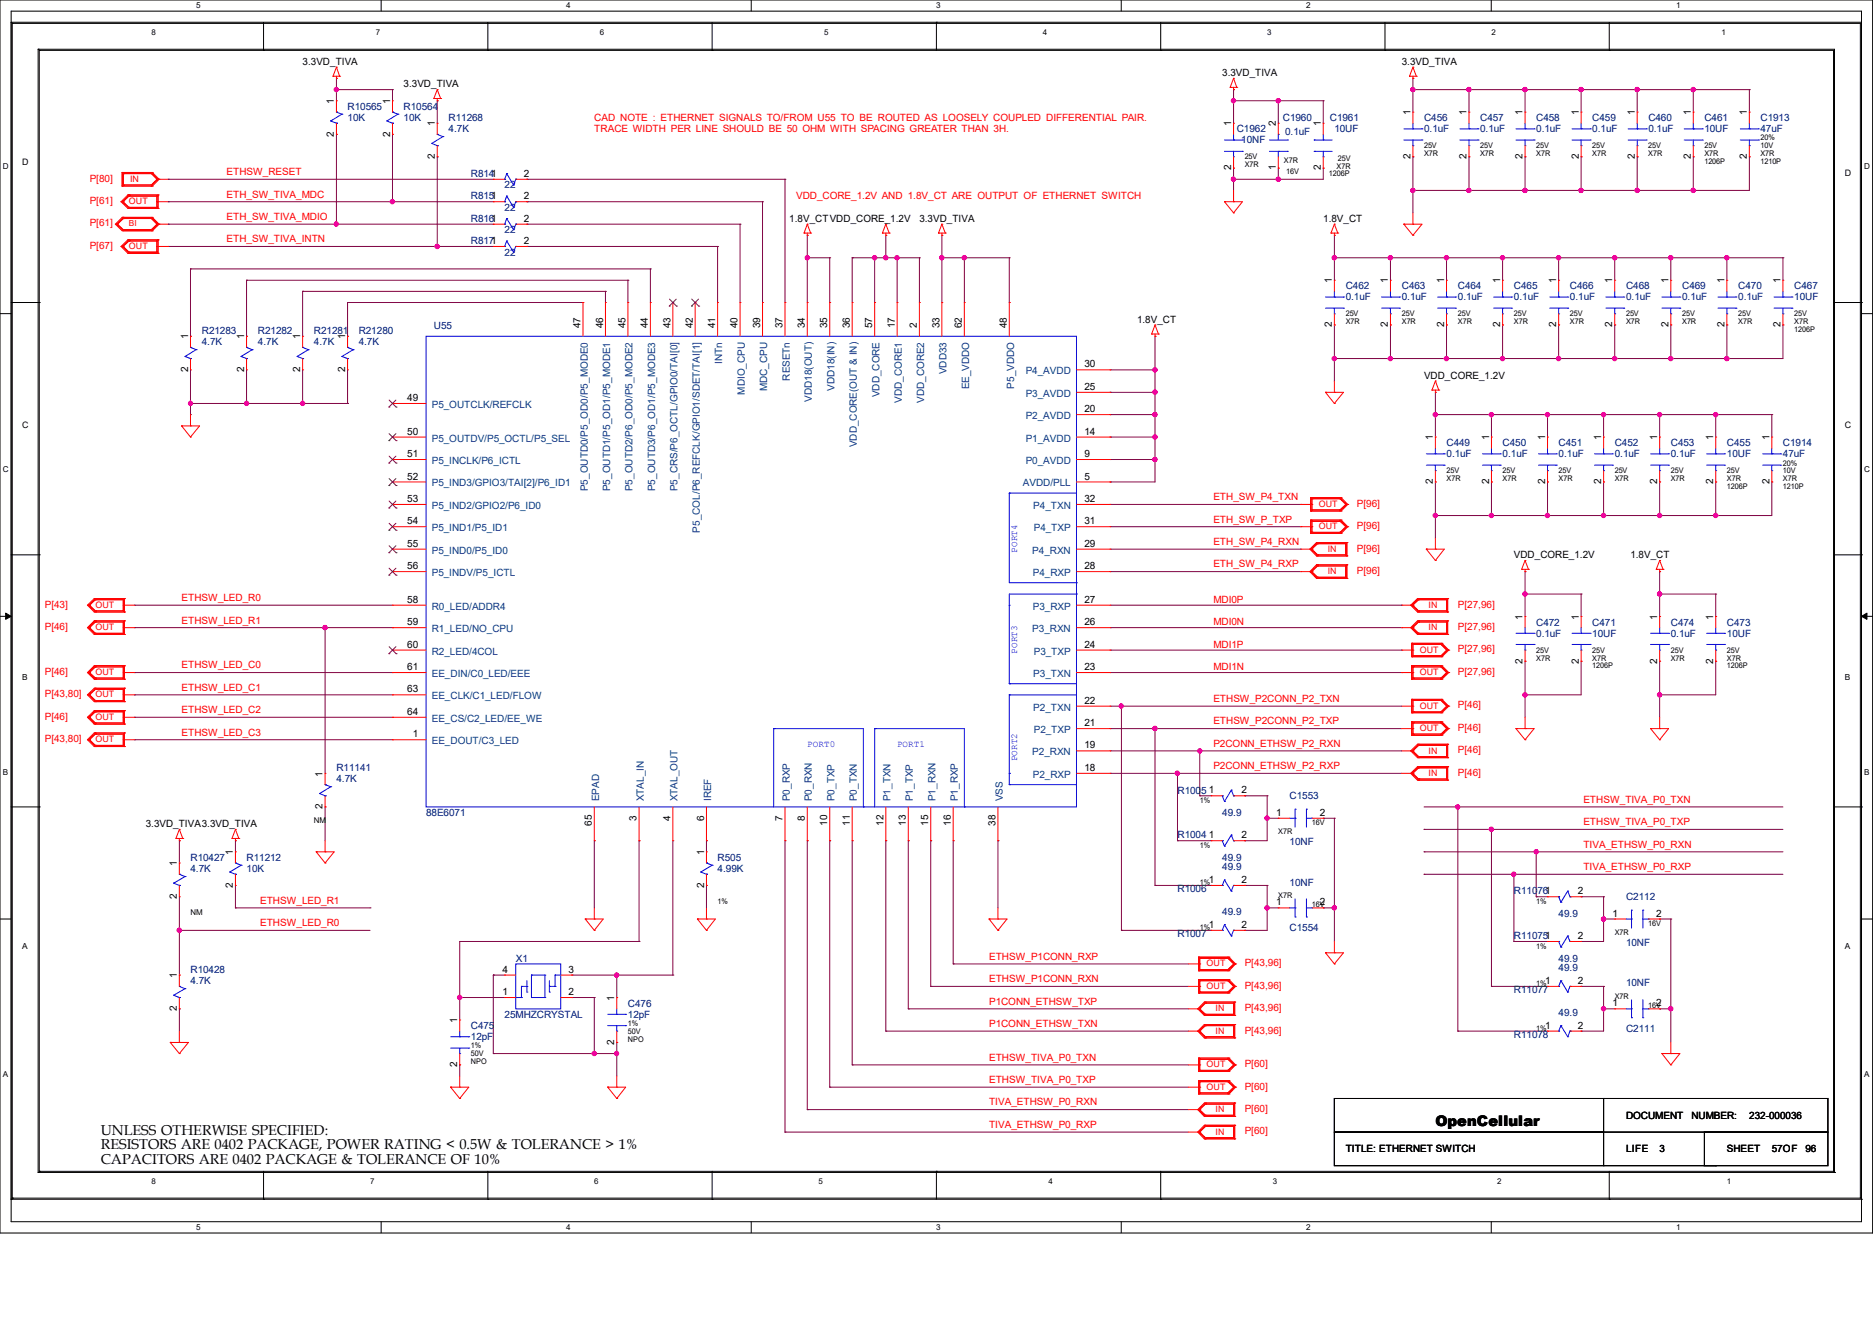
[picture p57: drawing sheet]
<svg xmlns="http://www.w3.org/2000/svg" width="420mm" height="297mm" viewBox="0 0 420 297" stroke-linecap="round" stroke-linejoin="round" font-family="sans-serif">
<defs><g id="words">
<text font-size="3.3" x="321.9" y="252.5">OpenCellular</text>
<g font-size="3.2">
<text x="22.6" y="254.6">UNLESS OTHERWISE SPECIFIED:</text>
<text x="22.6" y="257.8">RESISTORS ARE 0402 PACKAGE, POWER RATING &lt; 0.5W &amp; TOLERANCE &gt; 1%</text>
<text x="22.6" y="261">CAPACITORS ARE 0402 PACKAGE &amp; TOLERANCE OF 10%</text>
</g>
<g font-size="2.2">
<text x="67.9" y="14.6">3.3VD_TIVA</text>
<text x="274.1" y="17.1">3.3VD_TIVA</text>
<text x="314.3" y="14.6">3.3VD_TIVA</text>
<text x="74.9" y="23.4" transform="rotate(-90 74.9 23.4)">1</text>
<text x="87.5" y="23.4" transform="rotate(-90 87.5 23.4)">1</text>
<text x="90.5" y="19.6">3.3VD_TIVA</text>
<text x="97.5" y="28.4" transform="rotate(-90 97.5 28.4)">1</text>
<text x="276.1" y="28.4" transform="rotate(-90 276.1 28.4)">1</text>
<text x="286.1" y="28.4" transform="rotate(-90 286.1 28.4)">2</text>
<text x="296.2" y="28.4" transform="rotate(-90 296.2 28.4)">1</text>
<text x="316.3" y="25.9" transform="rotate(-90 316.3 25.9)">1</text>
<text x="328.8" y="25.9" transform="rotate(-90 328.8 25.9)">1</text>
<text x="341.4" y="25.9" transform="rotate(-90 341.4 25.9)">1</text>
<text x="354" y="25.9" transform="rotate(-90 354 25.9)">1</text>
<text x="366.6" y="25.9" transform="rotate(-90 366.6 25.9)">1</text>
<text x="379.1" y="25.9" transform="rotate(-90 379.1 25.9)">1</text>
<text x="391.7" y="25.9" transform="rotate(-90 391.7 25.9)">1</text>
<text x="74.9" y="30.7" transform="rotate(-90 74.9 30.7)">2</text>
<text x="87.5" y="30.7" transform="rotate(-90 87.5 30.7)">2</text>
<text x="97.5" y="35.7" transform="rotate(-90 97.5 35.7)">2</text>
<text x="316.3" y="35.7" transform="rotate(-90 316.3 35.7)">2</text>
<text x="328.8" y="35.7" transform="rotate(-90 328.8 35.7)">2</text>
<text x="341.4" y="35.7" transform="rotate(-90 341.4 35.7)">2</text>
<text x="354" y="35.7" transform="rotate(-90 354 35.7)">2</text>
<text x="366.6" y="35.7" transform="rotate(-90 366.6 35.7)">2</text>
<text x="379.1" y="35.7" transform="rotate(-90 379.1 35.7)">2</text>
<text x="391.7" y="35.7" transform="rotate(-90 391.7 35.7)">2</text>
<text x="117.4" y="39.7">2</text>
<text x="276.1" y="38.2" transform="rotate(-90 276.1 38.2)">2</text>
<text x="286.1" y="38.2" transform="rotate(-90 286.1 38.2)">1</text>
<text x="296.2" y="38.2" transform="rotate(-90 296.2 38.2)">2</text>
<text x="117.4" y="44.7">2</text>
<text x="117.4" y="49.7">2</text>
<text x="177" y="49.8">1.8V_CTVDD_CORE_1.2V</text>
<text x="206.2" y="49.8">3.3VD_TIVA</text>
<text x="296.7" y="49.8">1.8V_CT</text>
<text x="117.4" y="54.7">2</text>
<text x="298.7" y="63.6" transform="rotate(-90 298.7 63.6)">1</text>
<text x="311.2" y="63.6" transform="rotate(-90 311.2 63.6)">1</text>
<text x="323.8" y="63.6" transform="rotate(-90 323.8 63.6)">1</text>
<text x="336.4" y="63.6" transform="rotate(-90 336.4 63.6)">1</text>
<text x="349" y="63.6" transform="rotate(-90 349 63.6)">1</text>
<text x="361.5" y="63.6" transform="rotate(-90 361.5 63.6)">1</text>
<text x="374.1" y="63.6" transform="rotate(-90 374.1 63.6)">1</text>
<text x="386.7" y="63.6" transform="rotate(-90 386.7 63.6)">1</text>
<text x="399.2" y="63.6" transform="rotate(-90 399.2 63.6)">1</text>
<text x="42.2" y="76.2" transform="rotate(-90 42.2 76.2)">1</text>
<text x="54.7" y="76.2" transform="rotate(-90 54.7 76.2)">1</text>
<text x="67.3" y="76.2" transform="rotate(-90 67.3 76.2)">1</text>
<text x="77.4" y="76.2" transform="rotate(-90 77.4 76.2)">1</text>
<text x="130.2" y="73.7" transform="rotate(-90 130.2 73.7)">47</text>
<text x="135.2" y="73.7" transform="rotate(-90 135.2 73.7)">46</text>
<text x="140.3" y="73.7" transform="rotate(-90 140.3 73.7)">45</text>
<text x="145.3" y="73.7" transform="rotate(-90 145.3 73.7)">44</text>
<text x="150.3" y="73.7" transform="rotate(-90 150.3 73.7)">43</text>
<text x="155.3" y="73.7" transform="rotate(-90 155.3 73.7)">42</text>
<text x="160.4" y="73.7" transform="rotate(-90 160.4 73.7)">41</text>
<text x="165.4" y="73.7" transform="rotate(-90 165.4 73.7)">40</text>
<text x="170.4" y="73.7" transform="rotate(-90 170.4 73.7)">39</text>
<text x="175.5" y="73.7" transform="rotate(-90 175.5 73.7)">37</text>
<text x="180.5" y="73.7" transform="rotate(-90 180.5 73.7)">34</text>
<text x="185.5" y="73.7" transform="rotate(-90 185.5 73.7)">35</text>
<text x="190.5" y="73.7" transform="rotate(-90 190.5 73.7)">36</text>
<text x="195.6" y="73.7" transform="rotate(-90 195.6 73.7)">57</text>
<text x="200.6" y="73.7" transform="rotate(-90 200.6 73.7)">17</text>
<text x="205.6" y="73.7" transform="rotate(-90 205.6 73.7)">2</text>
<text x="210.7" y="73.7" transform="rotate(-90 210.7 73.7)">33</text>
<text x="215.7" y="73.7" transform="rotate(-90 215.7 73.7)">62</text>
<text x="225.8" y="73.7" transform="rotate(-90 225.8 73.7)">48</text>
<text x="255" y="72.4">1.8V_CT</text>
<text x="298.7" y="73.4" transform="rotate(-90 298.7 73.4)">2</text>
<text x="311.2" y="73.4" transform="rotate(-90 311.2 73.4)">2</text>
<text x="323.8" y="73.4" transform="rotate(-90 323.8 73.4)">2</text>
<text x="336.4" y="73.4" transform="rotate(-90 336.4 73.4)">2</text>
<text x="349" y="73.4" transform="rotate(-90 349 73.4)">2</text>
<text x="361.5" y="73.4" transform="rotate(-90 361.5 73.4)">2</text>
<text x="374.1" y="73.4" transform="rotate(-90 374.1 73.4)">2</text>
<text x="386.7" y="73.4" transform="rotate(-90 386.7 73.4)">2</text>
<text x="399.2" y="73.4" transform="rotate(-90 399.2 73.4)">2</text>
<text x="42.2" y="83.5" transform="rotate(-90 42.2 83.5)">2</text>
<text x="54.7" y="83.5" transform="rotate(-90 54.7 83.5)">2</text>
<text x="67.3" y="83.5" transform="rotate(-90 67.3 83.5)">2</text>
<text x="77.4" y="83.5" transform="rotate(-90 77.4 83.5)">2</text>
<text x="243.2" y="82.4">30</text>
<text x="91.3" y="90">49</text>
<text x="243.2" y="87.5">25</text>
<text x="319.3" y="85">VDD_CORE_1.2V</text>
<text x="243.2" y="92.5">20</text>
<text x="91.3" y="97.5">50</text>
<text x="243.2" y="97.5">14</text>
<text x="321.3" y="98.8" transform="rotate(-90 321.3 98.8)">1</text>
<text x="333.9" y="98.8" transform="rotate(-90 333.9 98.8)">1</text>
<text x="346.5" y="98.8" transform="rotate(-90 346.5 98.8)">1</text>
<text x="359" y="98.8" transform="rotate(-90 359 98.8)">1</text>
<text x="371.6" y="98.8" transform="rotate(-90 371.6 98.8)">1</text>
<text x="384.2" y="98.8" transform="rotate(-90 384.2 98.8)">1</text>
<text x="396.7" y="98.8" transform="rotate(-90 396.7 98.8)">1</text>
<text x="91.3" y="102.5">51</text>
<text x="91.3" y="107.6">52</text>
<text x="243.2" y="107.6">5</text>
<text x="243.2" y="102.5">9</text>
<text x="91.3" y="112.6">53</text>
<text x="243.2" y="112.6">32</text>
<text x="321.3" y="108.6" transform="rotate(-90 321.3 108.6)">2</text>
<text x="333.9" y="108.6" transform="rotate(-90 333.9 108.6)">2</text>
<text x="346.5" y="108.6" transform="rotate(-90 346.5 108.6)">2</text>
<text x="359" y="108.6" transform="rotate(-90 359 108.6)">2</text>
<text x="371.6" y="108.6" transform="rotate(-90 371.6 108.6)">2</text>
<text x="384.2" y="108.6" transform="rotate(-90 384.2 108.6)">2</text>
<text x="396.7" y="108.6" transform="rotate(-90 396.7 108.6)">2</text>
<text x="91.3" y="117.6">54</text>
<text x="243.2" y="117.6">31</text>
<text x="91.3" y="122.6">55</text>
<text x="243.2" y="122.6">29</text>
<text x="339.5" y="125.2">VDD_CORE_1.2V</text>
<text x="365.6" y="125.2">1.8V_CT</text>
<text x="91.3" y="127.7">56</text>
<text x="243.2" y="127.7">28</text>
<text x="91.3" y="135.2">58</text>
<text x="243.2" y="135.2">27</text>
<text x="91.3" y="140.3">59</text>
<text x="243.2" y="140.3">26</text>
<text x="341.4" y="139" transform="rotate(-90 341.4 139)">1</text>
<text x="354" y="139" transform="rotate(-90 354 139)">1</text>
<text x="371.6" y="139" transform="rotate(-90 371.6 139)">1</text>
<text x="384.2" y="139" transform="rotate(-90 384.2 139)">1</text>
<text x="91.3" y="145.3">60</text>
<text x="243.2" y="145.3">24</text>
<text x="341.4" y="148.9" transform="rotate(-90 341.4 148.9)">2</text>
<text x="354" y="148.9" transform="rotate(-90 354 148.9)">2</text>
<text x="371.6" y="148.9" transform="rotate(-90 371.6 148.9)">2</text>
<text x="384.2" y="148.9" transform="rotate(-90 384.2 148.9)">2</text>
<text x="91.3" y="150.3">61</text>
<text x="91.3" y="155.3">63</text>
<text x="243.2" y="150.3">23</text>
<text x="91.3" y="160.4">64</text>
<text x="243.2" y="157.9">22</text>
<text x="92.5" y="165.4">1</text>
<text x="243.2" y="167.9">19</text>
<text x="243.2" y="162.9">21</text>
<text x="243.2" y="172.9">18</text>
<text x="72.3" y="174.2" transform="rotate(-90 72.3 174.2)">1</text>
<text x="271.1" y="178">1</text>
<text x="278.4" y="178">2</text>
<text x="32.7" y="185.6">3.3VD_TIVA3.3VD_TIVA</text>
<text x="72.3" y="181.6" transform="rotate(-90 72.3 181.6)">2</text>
<text x="132.7" y="185.3" transform="rotate(-90 132.7 185.3)">65</text>
<text x="142.7" y="184.1" transform="rotate(-90 142.7 184.1)">3</text>
<text x="150.3" y="184.1" transform="rotate(-90 150.3 184.1)">4</text>
<text x="157.9" y="184.1" transform="rotate(-90 157.9 184.1)">6</text>
<text x="175.5" y="184.1" transform="rotate(-90 175.5 184.1)">7</text>
<text x="180.5" y="184.1" transform="rotate(-90 180.5 184.1)">8</text>
<text x="185.5" y="185.3" transform="rotate(-90 185.5 185.3)">10</text>
<text x="190.5" y="185.3" transform="rotate(-90 190.5 185.3)">11</text>
<text x="198.1" y="185.3" transform="rotate(-90 198.1 185.3)">12</text>
<text x="203.1" y="185.3" transform="rotate(-90 203.1 185.3)">13</text>
<text x="208.2" y="185.3" transform="rotate(-90 208.2 185.3)">15</text>
<text x="213.2" y="185.3" transform="rotate(-90 213.2 185.3)">16</text>
<text x="223.2" y="185.3" transform="rotate(-90 223.2 185.3)">38</text>
<text x="286.2" y="183">1</text>
<text x="296" y="183">2</text>
<text x="52.2" y="191.8" transform="rotate(-90 52.2 191.8)">1</text>
<text x="157.9" y="191.8" transform="rotate(-90 157.9 191.8)">1</text>
<text x="271.1" y="188">1</text>
<text x="278.4" y="188">2</text>
<text x="39.7" y="194.3" transform="rotate(-90 39.7 194.3)">1</text>
<text x="39.7" y="201.7" transform="rotate(-90 39.7 201.7)">2</text>
<text x="52.2" y="199.2" transform="rotate(-90 52.2 199.2)">2</text>
<text x="157.9" y="199.2" transform="rotate(-90 157.9 199.2)">2</text>
<text x="271.1" y="198.1">1</text>
<text x="278.4" y="198.1">2</text>
<text x="286.2" y="203.1">1</text>
<text x="296" y="203.1">2</text>
<text x="353.8" y="200.6">2</text>
<text x="271.1" y="208.2">1</text>
<text x="278.4" y="208.2">2</text>
<text x="361.6" y="205.6">1</text>
<text x="371.4" y="205.6">2</text>
<text x="353.8" y="210.7">2</text>
<text x="39.7" y="219.5" transform="rotate(-90 39.7 219.5)">1</text>
<text x="112.6" y="218.2">4</text>
<text x="127.5" y="218.2">3</text>
<text x="346.5" y="220.7">1</text>
<text x="353.8" y="220.7">2</text>
<text x="39.7" y="226.8" transform="rotate(-90 39.7 226.8)">2</text>
<text x="112.6" y="223.2">1</text>
<text x="127.5" y="223.2">2</text>
<text x="137.8" y="224.5" transform="rotate(-90 137.8 224.5)">1</text>
<text x="361.6" y="225.8">1</text>
<text x="371.4" y="225.8">2</text>
<text x="102.5" y="229.5" transform="rotate(-90 102.5 229.5)">1</text>
<text x="346.5" y="230.8">1</text>
<text x="353.8" y="230.8">2</text>
<text x="102.5" y="239.4" transform="rotate(-90 102.5 239.4)">2</text>
<text x="137.8" y="234.4" transform="rotate(-90 137.8 234.4)">2</text>
<text x="364.6" y="251">DOCUMENT</text>
<text x="379.3" y="251">NUMBER:</text>
<text x="392.3" y="251">232-000036</text>
<text x="301.8" y="258.5">TITLE: ETHERNET SWITCH</text>
<text x="364.6" y="258.5">LIFE</text>
<text x="372.1" y="258.5">3</text>
<text x="387.2" y="258.5">SHEET</text>
<text x="397.3" y="258.5">57OF</text>
<text x="404.8" y="258.5">96</text>
</g>
<g font-size="2.2" fill="#000080">
<text x="77.9" y="24.6">R10565</text>
<text x="77.9" y="27.2">10K</text>
<text x="90.5" y="24.6">R10564</text>
<text x="90.5" y="27.2">10K</text>
<text x="100.6" y="27.2">R11268</text>
<text x="100.6" y="29.7">4.7K</text>
<text x="277.3" y="29.7">C1962</text>
<text x="287.7" y="27.2">C1960</text>
<text x="298.2" y="27.2">C1961</text>
<text x="299.2" y="29.7">10UF</text>
<text x="319.3" y="29.7">0.1uF</text>
<text x="319.3" y="27.2">C456</text>
<text x="331.9" y="29.7">0.1uF</text>
<text x="331.9" y="27.2">C457</text>
<text x="344.5" y="29.7">0.1uF</text>
<text x="344.5" y="27.2">C458</text>
<text x="357" y="29.7">0.1uF</text>
<text x="357" y="27.2">C459</text>
<text x="369.6" y="29.7">0.1uF</text>
<text x="369.6" y="27.2">C460</text>
<text x="382.2" y="29.7">10UF</text>
<text x="382.2" y="27.2">C461</text>
<text x="394.8" y="29.7">47uF</text>
<text x="394.8" y="27.2">C1913</text>
<text x="278.3" y="32.2">10NF</text>
<text x="288.2" y="30.2">0.1uF</text>
<text x="105.6" y="39.8">R8141</text>
<text x="105.6" y="44.7">R8151</text>
<text x="113.2" y="42.2">22</text>
<text x="113.2" y="47.3">22</text>
<text x="105.6" y="49.8">R8161</text>
<text x="113.2" y="52.3">22</text>
<text x="105.6" y="54.8">R8171</text>
<text x="113.2" y="57.3">22</text>
<text x="301.8" y="64.9">C462</text>
<text x="314.3" y="64.9">C463</text>
<text x="326.9" y="64.9">C464</text>
<text x="339.5" y="64.9">C465</text>
<text x="352" y="64.9">C466</text>
<text x="364.6" y="64.9">C468</text>
<text x="377.2" y="64.9">C469</text>
<text x="389.8" y="64.9">C470</text>
<text x="402.3" y="64.9">C467</text>
<text x="301.8" y="67.4">0.1uF</text>
<text x="314.3" y="67.4">0.1uF</text>
<text x="326.9" y="67.4">0.1uF</text>
<text x="339.5" y="67.4">0.1uF</text>
<text x="352" y="67.4">0.1uF</text>
<text x="364.6" y="67.4">0.1uF</text>
<text x="377.2" y="67.4">0.1uF</text>
<text x="389.8" y="67.4">0.1uF</text>
<text x="402.3" y="67.4">10UF</text>
<text x="45.3" y="74.9">R21283</text>
<text x="45.3" y="77.5">4.7K</text>
<text x="57.8" y="74.9">R21282</text>
<text x="57.8" y="77.5">4.7K</text>
<text x="70.4" y="74.9">R21281</text>
<text x="70.4" y="77.5">4.7K</text>
<text x="80.4" y="74.9">R21280</text>
<text x="80.4" y="77.5">4.7K</text>
<text x="97.3" y="73.9">U55</text>
<text x="324.4" y="100.1">C449</text>
<text x="336.9" y="100.1">C450</text>
<text x="349.5" y="100.1">C451</text>
<text x="362.1" y="100.1">C452</text>
<text x="374.6" y="100.1">C453</text>
<text x="387.2" y="100.1">C455</text>
<text x="399.8" y="100.1">C1914</text>
<text x="324.4" y="102.6">0.1uF</text>
<text x="336.9" y="102.6">0.1uF</text>
<text x="349.5" y="102.6">0.1uF</text>
<text x="362.1" y="102.6">0.1uF</text>
<text x="374.6" y="102.6">0.1uF</text>
<text x="387.2" y="102.6">10UF</text>
<text x="399.8" y="102.6">47uF</text>
<text x="344.5" y="142.8">0.1uF</text>
<text x="344.5" y="140.3">C472</text>
<text x="357" y="142.8">10UF</text>
<text x="357" y="140.3">C471</text>
<text x="374.6" y="142.8">0.1uF</text>
<text x="374.6" y="140.3">C474</text>
<text x="387.2" y="142.8">10UF</text>
<text x="387.2" y="140.3">C473</text>
<text x="75.4" y="173">R11141</text>
<text x="75.4" y="175.5">4.7K</text>
<text x="264" y="178.1">R1005</text>
<text x="289.2" y="179.3">C1553</text>
<text x="95.5" y="183">88E6071</text>
<text x="274.1" y="183">49.9</text>
<text x="264" y="188.1">R1004</text>
<text x="289.2" y="189.6">10NF</text>
<text x="42.7" y="193.1">R10427</text>
<text x="42.7" y="195.6">4.7K</text>
<text x="55.3" y="193.1">R11212</text>
<text x="55.3" y="195.6">10K</text>
<text x="160.9" y="193.1">R505</text>
<text x="160.9" y="195.6">4.99K</text>
<text x="274.1" y="193.1">49.9</text>
<text x="274.1" y="195.2">49.9</text>
<text x="264" y="200.2">R1006</text>
<text x="289.2" y="198.7">10NF</text>
<text x="339.5" y="200.7">R110761</text>
<text x="364.6" y="201.9">C2112</text>
<text x="274.1" y="205.2">49.9</text>
<text x="289.2" y="209">C1554</text>
<text x="349.5" y="205.7">49.9</text>
<text x="115.7" y="215.8">X1</text>
<text x="264" y="210.2">R1007</text>
<text x="339.5" y="210.7">R110751</text>
<text x="349.5" y="215.8">49.9</text>
<text x="364.6" y="212.2">10NF</text>
<text x="42.7" y="218.3">R10428</text>
<text x="42.7" y="220.8">4.7K</text>
<text x="349.5" y="217.8">49.9</text>
<text x="364.6" y="221.3">10NF</text>
<text x="140.8" y="225.8">C476</text>
<text x="339.5" y="222.8">R11077</text>
<text x="349.5" y="227.8">49.9</text>
<text x="105.6" y="233.3">12pF</text>
<text x="105.6" y="230.8">C475</text>
<text x="113.2" y="228.3">25MHZCRYSTAL</text>
<text x="140.8" y="228.3">12pF</text>
<text x="339.5" y="232.9">R11078</text>
<text x="364.6" y="231.6">C2111</text>
</g>
<g font-size="2.2" fill="#f00">
<text x="133.3" y="27.2">CAD NOTE : ETHERNET SIGNALS TO/FROM U55 TO BE ROUTED AS LOOSELY COUPLED DIFFERENTIAL PAIR.</text>
<text x="133.3" y="29.5">TRACE WIDTH PER LINE SHOULD BE 50 OHM WITH SPACING GREATER THAN 3H.</text>
<text x="20.1" y="40.7">P[80]</text>
<text x="50.8" y="39.3">ETHSW_RESET</text>
<text x="20.1" y="45.8">P[61]</text>
<text x="50.8" y="44.3">ETH_SW_TIVA_MDC</text>
<text x="178.5" y="44.7">VDD_CORE_1.2V AND 1.8V_CT ARE OUTPUT OF ETHERNET SWITCH</text>
<text x="20.1" y="50.8">P[61]</text>
<text x="50.8" y="49.4">ETH_SW_TIVA_MDIO</text>
<text x="20.1" y="55.8">P[67]</text>
<text x="50.8" y="54.4">ETH_SW_TIVA_INTN</text>
<text x="272.1" y="112.2">ETH_SW_P4_TXN</text>
<text x="304.2" y="113.7">P[96]</text>
<text x="272.1" y="117.2">ETH_SW_P_TXP</text>
<text x="304.2" y="118.7">P[96]</text>
<text x="272.1" y="122.3">ETH_SW_P4_RXN</text>
<text x="304.2" y="123.7">P[96]</text>
<text x="272.1" y="127.3">ETH_SW_P4_RXP</text>
<text x="304.2" y="128.7">P[96]</text>
<text x="10" y="136.3">P[43]</text>
<text x="40.7" y="134.8">ETHSW_LED_R0</text>
<text x="272.1" y="135.3">MDI0P</text>
<text x="326.9" y="136.3">P[27,96]</text>
<text x="10" y="141.3">P[46]</text>
<text x="40.7" y="139.9">ETHSW_LED_R1</text>
<text x="272.1" y="140.3">MDI0N</text>
<text x="326.9" y="141.3">P[27,96]</text>
<text x="40.7" y="149.9">ETHSW_LED_C0</text>
<text x="272.1" y="145.3">MDI1P</text>
<text x="326.9" y="146.3">P[27,96]</text>
<text x="10" y="151.4">P[46]</text>
<text x="40.7" y="154.9">ETHSW_LED_C1</text>
<text x="272.1" y="150.4">MDI1N</text>
<text x="326.9" y="151.4">P[27,96]</text>
<text x="10" y="156.4">P[43,80]</text>
<text x="10" y="161.5">P[46]</text>
<text x="40.7" y="160">ETHSW_LED_C2</text>
<text x="272.1" y="157.5">ETHSW_P2CONN_P2_TXN</text>
<text x="326.9" y="158.9">P[46]</text>
<text x="10" y="166.5">P[43,80]</text>
<text x="40.7" y="165">ETHSW_LED_C3</text>
<text x="272.1" y="167.5">P2CONN_ETHSW_P2_RXN</text>
<text x="272.1" y="162.5">ETHSW_P2CONN_P2_TXP</text>
<text x="326.9" y="164">P[46]</text>
<text x="272.1" y="172.6">P2CONN_ETHSW_P2_RXP</text>
<text x="326.9" y="169">P[46]</text>
<text x="326.9" y="174">P[46]</text>
<text x="355" y="180.1">ETHSW_TIVA_P0_TXN</text>
<text x="355" y="185.1">ETHSW_TIVA_P0_TXP</text>
<text x="355" y="190.2">TIVA_ETHSW_P0_RXN</text>
<text x="355" y="195.2">TIVA_ETHSW_P0_RXP</text>
<text x="58.3" y="202.7">ETHSW_LED_R1</text>
<text x="58.3" y="207.8">ETHSW_LED_R0</text>
<text x="221.8" y="215.3">ETHSW_P1CONN_RXP</text>
<text x="221.8" y="220.3">ETHSW_P1CONN_RXN</text>
<text x="279.1" y="216.7">P[43,96]</text>
<text x="279.1" y="221.8">P[43,96]</text>
<text x="221.8" y="225.4">P1CONN_ETHSW_TXP</text>
<text x="279.1" y="226.8">P[43,96]</text>
<text x="221.8" y="230.4">P1CONN_ETHSW_TXN</text>
<text x="279.1" y="231.9">P[43,96]</text>
<text x="221.8" y="238">ETHSW_TIVA_P0_TXN</text>
<text x="279.1" y="239.4">P[60]</text>
<text x="221.8" y="243">ETHSW_TIVA_P0_TXP</text>
<text x="279.1" y="244.4">P[60]</text>
<text x="221.8" y="248">TIVA_ETHSW_P0_RXN</text>
<text x="279.1" y="249.5">P[60]</text>
<text x="221.8" y="253">TIVA_ETHSW_P0_RXP</text>
<text x="279.1" y="254.5">P[60]</text>
</g>
<g font-size="2.2" fill="#004080">
<text x="162" y="81.6" transform="rotate(-90 162 81.6)">INTn</text>
<text x="212.3" y="83.9" transform="rotate(-90 212.3 83.9)">VDD33</text>
<text x="230" y="84">P4_AVDD</text>
<text x="167" y="88.5" transform="rotate(-90 167 88.5)">MDIO_CPU</text>
<text x="172" y="87.8" transform="rotate(-90 172 87.8)">MDC_CPU</text>
<text x="177.1" y="85.4" transform="rotate(-90 177.1 85.4)">RESETn</text>
<text x="187.1" y="87.7" transform="rotate(-90 187.1 87.7)">VDD18(IN)</text>
<text x="197.2" y="89.1" transform="rotate(-90 197.2 89.1)">VDD_CORE</text>
<text x="217.3" y="87.4" transform="rotate(-90 217.3 87.4)">EE_VDDO</text>
<text x="227.4" y="87.2" transform="rotate(-90 227.4 87.2)">P5_VDDO</text>
<text x="230" y="89">P3_AVDD</text>
<text x="96.8" y="91.5">P5_OUTCLK/REFCLK</text>
<text x="182.1" y="90.2" transform="rotate(-90 182.1 90.2)">VDD18(OUT)</text>
<text x="202.2" y="90.4" transform="rotate(-90 202.2 90.4)">VDD_CORE1</text>
<text x="207.2" y="90.4" transform="rotate(-90 207.2 90.4)">VDD_CORE2</text>
<text x="230" y="94">P2_AVDD</text>
<text x="96.8" y="99.1">P5_OUTDV/P5_OCTL/P5_SEL</text>
<text x="192.2" y="100.3" transform="rotate(-90 192.2 100.3)">VDD_CORE(OUT &amp; IN)</text>
<text x="230" y="99.1">P1_AVDD</text>
<text x="96.8" y="104.1">P5_INCLK/P6_ICTL</text>
<text x="230" y="104.1">P0_AVDD</text>
<text x="96.8" y="109.1">P5_IND3/GPIO3/TAI[2]/P6_ID1</text>
<text x="131.8" y="110.2" transform="rotate(-90 131.8 110.2)">P5_OUTD0/P5_OD0/P5_MODE0</text>
<text x="136.8" y="110.2" transform="rotate(-90 136.8 110.2)">P5_OUTD1/P5_OD1/P5_MODE1</text>
<text x="141.9" y="110.2" transform="rotate(-90 141.9 110.2)">P5_OUTD2/P6_OD0/P5_MODE2</text>
<text x="146.9" y="110.2" transform="rotate(-90 146.9 110.2)">P5_OUTD3/P6_OD1/P5_MODE3</text>
<text x="151.9" y="110.2" transform="rotate(-90 151.9 110.2)">P5_CRS/P6_OCTL/GPIO0/TAI[0]</text>
<text x="229.4" y="109.1">AVDD/PLL</text>
<text x="96.8" y="114.2">P5_IND2/GPIO2/P6_ID0</text>
<text x="96.8" y="119.2">P5_IND1/P5_ID1</text>
<text x="156.9" y="119.5" transform="rotate(-90 156.9 119.5)">P5_COL/P6_REFCLK/GPIO1/SDET/TAI[1]</text>
<text x="231.7" y="114.2">P4_TXN</text>
<text x="231.8" y="119.2">P4_TXP</text>
<text x="96.8" y="124.2">P5_IND0/P5_ID0</text>
<text x="231.5" y="124.2">P4_RXN</text>
<text x="96.8" y="129.2">P5_INDV/P5_ICTL</text>
<text x="231.6" y="129.2">P4_RXP</text>
<text x="96.8" y="136.8">R0_LED/ADDR4</text>
<text x="231.6" y="136.8">P3_RXP</text>
<text x="96.8" y="141.8">R1_LED/NO_CPU</text>
<text x="231.5" y="141.8">P3_RXN</text>
<text x="96.8" y="146.9">R2_LED/4COL</text>
<text x="231.8" y="146.9">P3_TXP</text>
<text x="96.8" y="151.9">EE_DIN/C0_LED/EEE</text>
<text x="231.7" y="151.9">P3_TXN</text>
<text x="96.8" y="156.9">EE_CLK/C1_LED/FLOW</text>
<text x="96.8" y="161.9">EE_CS/C2_LED/EE_WE</text>
<text x="231.7" y="159.4">P2_TXN</text>
<text x="96.8" y="167">EE_DOUT/C3_LED</text>
<text x="231.8" y="164.5">P2_TXP</text>
<text x="231.5" y="169.5">P2_RXN</text>
<text x="134.3" y="179.7" transform="rotate(-90 134.3 179.7)">EPAD</text>
<text x="144.4" y="179.7" transform="rotate(-90 144.4 179.7)">XTAL_IN</text>
<text x="151.9" y="179.7" transform="rotate(-90 151.9 179.7)">XTAL_OUT</text>
<text x="159.5" y="179.7" transform="rotate(-90 159.5 179.7)">IREF</text>
<text x="177.1" y="179.7" transform="rotate(-90 177.1 179.7)">P0_RXP</text>
<text x="182.1" y="179.7" transform="rotate(-90 182.1 179.7)">P0_RXN</text>
<text x="187.1" y="179.7" transform="rotate(-90 187.1 179.7)">P0_TXP</text>
<text x="192.2" y="179.7" transform="rotate(-90 192.2 179.7)">P0_TXN</text>
<text x="199.7" y="179.7" transform="rotate(-90 199.7 179.7)">P1_TXN</text>
<text x="204.7" y="179.7" transform="rotate(-90 204.7 179.7)">P1_TXP</text>
<text x="209.8" y="179.7" transform="rotate(-90 209.8 179.7)">P1_RXN</text>
<text x="214.8" y="179.7" transform="rotate(-90 214.8 179.7)">P1_RXP</text>
<text x="224.8" y="179.7" transform="rotate(-90 224.8 179.7)">VSS</text>
<text x="231.6" y="174.5">P2_RXP</text>
</g>
<g font-size="2.1" fill="#00f">
<text x="228.1" y="124" transform="rotate(-90 228.1 124)">PORT4</text>
<text x="228.1" y="146.6" transform="rotate(-90 228.1 146.6)">PORT3</text>
<text x="181" y="167.6">PORT0</text>
<text x="201.2" y="167.6">PORT1</text>
<text x="228.1" y="170.7" transform="rotate(-90 228.1 170.7)">PORT2</text>
</g>
<g font-size="2">
<text x="5" y="37">D</text>
<text x="413.6" y="39.5">D</text>
<text x="5" y="96.1">C</text>
<text x="413.6" y="96.1">C</text>
</g>
<g font-size="2" fill="#f00">
<text x="29.2" y="40.8">IN</text>
<text x="28.9" y="45.8">OUT</text>
<text x="28.9" y="55.9">OUT</text>
<text x="295.7" y="113.7">OUT</text>
<text x="295.7" y="118.7">OUT</text>
<text x="297.7" y="123.8">IN</text>
<text x="297.7" y="128.8">IN</text>
<text x="21.4" y="136.4">OUT</text>
<text x="320.3" y="136.4">IN</text>
<text x="21.4" y="141.4">OUT</text>
<text x="320.3" y="141.4">IN</text>
<text x="318.3" y="146.4">OUT</text>
<text x="21.4" y="151.4">OUT</text>
<text x="318.3" y="151.4">OUT</text>
<text x="21.4" y="156.5">OUT</text>
<text x="21.4" y="161.5">OUT</text>
<text x="318.3" y="159">OUT</text>
<text x="21.4" y="166.5">OUT</text>
<text x="318.3" y="164">OUT</text>
<text x="320.3" y="169">IN</text>
<text x="320.3" y="174.1">IN</text>
<text x="270.6" y="216.8">OUT</text>
<text x="270.6" y="221.8">OUT</text>
<text x="272.6" y="226.9">IN</text>
<text x="272.6" y="231.9">IN</text>
<text x="270.6" y="239.4">OUT</text>
<text x="270.6" y="244.5">OUT</text>
<text x="272.6" y="249.5">IN</text>
<text x="272.6" y="254.5">IN</text>
</g>
<text font-size="1.9" fill="#f00" x="28.9" y="50.7">BI</text>
<g font-size="1.9">
<text x="5" y="152.6">B</text>
<text x="413.6" y="152.6">B</text>
<text x="5" y="212.9">A</text>
<text x="413.6" y="212.9">A</text>
</g>
<g font-size="1.8">
<text x="44" y="1.9">5</text>
<text x="127" y="1.9">4</text>
<text x="209.9" y="1.9">3</text>
<text x="292.9" y="1.9">2</text>
<text x="375.9" y="1.9">1</text>
<text x="34" y="7.9">8</text>
<text x="84.2" y="7.9">7</text>
<text x="134.5" y="7.9">6</text>
<text x="184.8" y="7.9">5</text>
<text x="233.8" y="7.9">4</text>
<text x="284.1" y="7.9">3</text>
<text x="334.4" y="7.9">2</text>
<text x="386" y="7.9">1</text>
<text x=".6" y="38">D</text>
<text x="418" y="38">D</text>
<text x=".6" y="105.9">C</text>
<text x="418" y="105.9">C</text>
<text x=".6" y="173.8">B</text>
<text x="418" y="173.8">B</text>
<text x="70.4" y="184.7">NM</text>
<text x="42.7" y="205.3">NM</text>
<text x=".6" y="241.7">A</text>
<text x="418" y="241.7">A</text>
<text x="34" y="265.6">8</text>
<text x="83" y="265.6">7</text>
<text x="133.3" y="265.6">6</text>
<text x="183.6" y="265.6">5</text>
<text x="235.1" y="265.6">4</text>
<text x="285.4" y="265.6">3</text>
<text x="335.7" y="265.6">2</text>
<text x="387.2" y="265.6">1</text>
<text x="44" y="275.9">5</text>
<text x="127" y="275.9">4</text>
<text x="209.9" y="275.9">3</text>
<text x="292.9" y="275.9">2</text>
<text x="375.9" y="275.9">1</text>
</g>
<g font-size="1.7">
<text x="279.1" y="35.8">25V</text>
<text x="319.3" y="35.1">X7R</text>
<text x="319.3" y="33.3">25V</text>
<text x="331.9" y="35.1">X7R</text>
<text x="331.9" y="33.3">25V</text>
<text x="344.5" y="35.1">X7R</text>
<text x="344.5" y="33.3">25V</text>
<text x="357" y="35.1">X7R</text>
<text x="357" y="33.3">25V</text>
<text x="369.6" y="35.1">X7R</text>
<text x="369.6" y="33.3">25V</text>
<text x="382.2" y="35.1">X7R</text>
<text x="382.2" y="33.3">25V</text>
<text x="394.8" y="35.1">X7R</text>
<text x="394.8" y="33.3">10V</text>
<text x="394.8" y="31.5">20%</text>
<text x="279.1" y="37.5">X7R</text>
<text x="287.9" y="36.5">X7R</text>
<text x="288.4" y="39.1">16V</text>
<text x="298" y="39.6">1206P</text>
<text x="299.7" y="37.8">X7R</text>
<text x="300" y="36">25V</text>
<text x="382.2" y="36.8">1206P</text>
<text x="394.8" y="36.8">1210P</text>
<text x="301.7" y="71">25V</text>
<text x="314.3" y="71">25V</text>
<text x="326.9" y="71">25V</text>
<text x="339.5" y="71">25V</text>
<text x="352" y="71">25V</text>
<text x="364.6" y="71">25V</text>
<text x="377.2" y="71">25V</text>
<text x="389.8" y="71">25V</text>
<text x="402.3" y="71">25V</text>
<text x="301.7" y="72.8">X7R</text>
<text x="314.3" y="72.8">X7R</text>
<text x="326.9" y="72.8">X7R</text>
<text x="339.5" y="72.8">X7R</text>
<text x="352" y="72.8">X7R</text>
<text x="364.6" y="72.8">X7R</text>
<text x="377.2" y="72.8">X7R</text>
<text x="389.8" y="72.8">X7R</text>
<text x="402.3" y="74.5">1206P</text>
<text x="402.3" y="72.8">X7R</text>
<text x="324.4" y="107.9">X7R</text>
<text x="324.4" y="106.2">25V</text>
<text x="336.9" y="107.9">X7R</text>
<text x="336.9" y="106.2">25V</text>
<text x="349.5" y="107.9">X7R</text>
<text x="349.5" y="106.2">25V</text>
<text x="362.1" y="107.9">X7R</text>
<text x="362.1" y="106.2">25V</text>
<text x="374.6" y="107.9">X7R</text>
<text x="374.6" y="106.2">25V</text>
<text x="387.2" y="107.9">X7R</text>
<text x="387.2" y="106.2">25V</text>
<text x="399.8" y="107.9">X7R</text>
<text x="399.8" y="106.2">10V</text>
<text x="399.8" y="104.4">20%</text>
<text x="387.2" y="109.7">1206P</text>
<text x="399.8" y="109.7">1210P</text>
<text x="344.5" y="148.2">X7R</text>
<text x="344.5" y="146.4">25V</text>
<text x="357" y="149.9">1206P</text>
<text x="357" y="148.2">X7R</text>
<text x="357" y="146.4">25V</text>
<text x="374.6" y="148.2">X7R</text>
<text x="374.6" y="146.4">25V</text>
<text x="387.2" y="149.9">1206P</text>
<text x="387.2" y="148.2">X7R</text>
<text x="387.2" y="146.4">25V</text>
<text x="269" y="180.1">1%</text>
<text x="294.2" y="185.2">16V</text>
<text x="269" y="190.2">1%</text>
<text x="286.6" y="187.2">X7R</text>
<text x="160.9" y="202.8">1%</text>
<text x="269" y="198.5">1%</text>
<text x="286.6" y="201.5">X7R</text>
<text x="294.2" y="203.5">16V</text>
<text x="344.5" y="202.8">1%</text>
<text x="269" y="208.5">1%</text>
<text x="362.1" y="209.8">X7R</text>
<text x="369.6" y="207.8">16V</text>
<text x="344.5" y="212.8">1%</text>
<text x="344.5" y="221.1">1%</text>
<text x="362.1" y="224.1">X7R</text>
<text x="369.6" y="226.1">16V</text>
<text x="140.8" y="233.7">NPO</text>
<text x="140.8" y="231.9">50V</text>
<text x="140.8" y="230.2">1%</text>
<text x="344.5" y="231.2">1%</text>
<text x="105.6" y="238.7">NPO</text>
<text x="105.6" y="236.9">50V</text>
<text x="105.6" y="235.2">1%</text>
</g>
</g></defs>
<path d="M0 0h419.9v276.6h-419.9zM2.5 2.5h414.9v271.6h-414.9z" fill="none" stroke="#000" stroke-width=".22"/>
<g fill="#fff">
<path d="M44 .3h1v1.9h-1z"/>
<path d="M44 274.3h1v2h-1z"/>
</g>
<path d="M85.5 0v2.5M85.5 274.1v2.5" fill="none" stroke="#000" stroke-width=".22"/>
<g fill="#fff">
<path d="M127 .3h.9v1.9h-.9z"/>
<path d="M127 274.3h.9v2h-.9z"/>
</g>
<path d="M168.4 0v2.5M168.4 274.1v2.5" fill="none" stroke="#000" stroke-width=".22"/>
<g fill="#fff">
<path d="M209.9 .3h1v1.9h-1z"/>
<path d="M209.9 274.3h1v2h-1z"/>
</g>
<path d="M251.4 0v2.5M251.4 274.1v2.5" fill="none" stroke="#000" stroke-width=".22"/>
<g fill="#fff">
<path d="M292.9 .3h1v1.9h-1z"/>
<path d="M292.9 274.3h1v2h-1z"/>
</g>
<path d="M334.4 0v2.5M334.4 274.1v2.5" fill="none" stroke="#000" stroke-width=".22"/>
<g fill="#fff">
<path d="M375.9 .3h1v1.9h-1z"/>
<path d="M375.9 274.3h1v2h-1z"/>
<path d="M.6 36.4h1.3v2h-1.3z"/>
<path d="M418 36.4h1.3v2h-1.3z"/>
<path d="M.6 104.3h1.3v2h-1.3z"/>
<path d="M418 104.3h1.3v2h-1.3z"/>
</g>
<path d="M0 70.4h2.5M417.4 70.4h2.5" fill="none" stroke="#000" stroke-width=".22"/>
<g fill="#fff">
<path d="M.6 172.2h1.2v2h-1.2z"/>
<path d="M418 172.2h1.2v2h-1.2z"/>
</g>
<path d="M0 138.3h2.5M417.4 138.3h2.5" fill="none" stroke="#000" stroke-width=".22"/>
<path d="M1.3 137.5l1.2 .8-1.2 .6zM417.4 138.3l1.2-.8v1.4z" fill="#000" stroke="#000" stroke-width=".22"/>
<g fill="#fff">
<path d="M.6 240.1h1.2v2h-1.2z"/>
<path d="M418 240.1h1.2v2h-1.2z"/>
</g>
<g fill="none" stroke="#000" stroke-width=".22">
<path d="M2.5 5h.1M2.5 5h414.9v264M2.5 5v264M2.8 5.2h.1M2.8 5.2v263.6M2.8 5.2h414.4v263.6M8.6 11h.1M8.6 11v252M8.6 11h402.8v252M8.8 11.3h.1M8.8 11.3h402.3v251.5M8.8 11.3v251.5"/>
<path d="M59.1 11.3h.1M59.1 5v6.3M109.4 11.3h.1M109.4 5v6.3M159.7 11.3h.1M159.7 5v6.3M210 5h.1M210 5v6.3M260.3 11.3h.1M260.3 5v6.3M310.6 11.3h.1M310.6 5v6.3"/>
<path d="M360.8 11.3h.1M360.8 5v6.3M2.5 67.9h6.3M8.8 67.9h.1M411.1 67.9h6.3M417.4 67.9h.1M2.5 124.5h6.3M8.8 124.5h.1M411.1 124.5h6.3M417.4 124.5h.1M2.5 181h6.3M8.8 181h.1"/>
<path d="M411.1 181h6.3M417.4 181h.1M0 206.2h2.5M417.4 206.2h2.5M299.2 246.4h110.7v7.6h-110.7zM299.2 254h60.4v7.5h-60.4zM359.6 246.4h.1M359.6 246.4v7.6M382.2 254h27.7v7.5h-27.7zM2.5 269h.1M2.5 269h414.9M2.8 268.8h.1"/>
<path d="M2.8 268.8h414.4M8.6 263h.1M8.6 263h402.8M8.8 262.8h.1M8.8 262.8h402.3M59.1 269h.1M59.1 262.8v6.2M109.4 269h.1M109.4 262.8v6.2M159.7 269h.1M159.7 262.8v6.2M210 262.8h.1"/>
<path d="M210 262.8v6.2M260.3 269h.1M260.3 262.8v6.2M359.6 261.5h25.1M360.8 269h.1M360.8 262.8v6.2M384.7 261.5h.1M411.1 262.8h.1M411.4 263h.1M417.2 268.8h.1M417.4 269h.1"/>
</g>
<g fill="none" stroke="#800040" stroke-width=".22">
<path d="M75.4 17.6h.1M75.4 17.6v5M316.8 17.6h.1M316.8 17.6v7.5M75.4 20.1h.1M75.4 30.1h.1M75.4 20.1h12.6M75.4 30.1v20.2M88 20.1h.1M88 30.1h.1M88 20.1v2.5M88 30.1v15.2"/>
<path d="M98 22.6h.1M98 35.2h.1M98 22.6v5M98 35.2v20.1M276.6 37.7h.1M276.6 22.6h.1M276.6 20.1h.1M276.6 20.1v7.5M276.6 37.7v5M276.6 22.6h20.1M286.6 37.7h.1M286.6 22.6h.1"/>
<path d="M286.6 22.6v5M286.6 37.7v2.5M296.7 37.7h.1M296.7 22.6h.1M296.7 37.7v2.5h-20.1M296.7 22.6v5M316.8 20.1h.1M316.8 35.2h.1M316.8 35.2v12.6M316.8 20.1h75.5M329.4 20.1h.1M329.4 35.2h.1"/>
<path d="M329.4 20.1v5M329.4 35.2v7.5M342 20.1h.1M342 35.2h.1M342 20.1v5M342 35.2v7.5M354.5 20.1h.1M354.5 35.2h.1M354.5 20.1v5M354.5 35.2v7.5M367.1 20.1h.1M367.1 35.2h.1"/>
<path d="M367.1 20.1v5M367.1 35.2v7.5M379.7 20.1h.1M379.7 35.2h.1M379.7 20.1v5M379.7 35.2v7.5M392.3 20.1h.1M392.3 35.2h.1M392.3 35.2v7.5h-75.5M392.3 20.1v5M37.7 50.3h.1M37.7 55.3h.1"/>
<path d="M37.7 40.2h.1M37.7 45.3h.1M37.7 50.3h72.9M37.7 55.3h72.9M37.7 40.2h72.9M37.7 45.3h72.9M75.4 50.3h.1M88 45.3h.1M98 55.3h.1M118.2 55.3h.1M118.2 50.3h.1M118.2 45.3h.1"/>
<path d="M118.2 40.2h.1M118.2 50.3h47.7M118.2 55.3h42.7M118.2 40.2h57.8M118.2 45.3h52.8M160.9 55.3h.1M160.9 55.3v12.6M165.9 50.3h.1M165.9 50.3v17.6M171 45.3h.1M171 45.3v22.6M176 40.2h.1"/>
<path d="M176 40.2v27.7M181 57.8h.1M181 52.8h.1M181 57.8h5.1M181 52.8v15.1M186.1 57.8h.1M186.1 57.8v10.1M191.1 57.8h.1M191.1 57.8h15.1M191.1 57.8v10.1M196.1 57.8h.1M196.1 57.8v10.1"/>
<path d="M198.6 52.8h.1M198.6 57.8h.1M198.6 52.8v5M201.2 57.8h.1M201.2 57.8v10.1M206.2 57.8h.1M206.2 57.8v10.1M211.2 57.8h.1M211.2 52.8h.1M211.2 57.8h15.1M211.2 52.8v15.1M216.2 57.8h.1"/>
<path d="M216.2 57.8v10.1M226.3 57.8h.1M226.3 57.8v10.1M276.6 40.2h.1M286.6 40.2h.1M299.2 57.8h.1M299.2 52.8h.1M299.2 52.8v10.1M299.2 57.8h100.6M311.8 57.8h.1M311.8 57.8v5.1M316.8 42.7h.1"/>
<path d="M324.4 57.8h.1M324.4 57.8v5.1M329.4 42.7h.1M336.9 57.8h.1M336.9 57.8v5.1M342 42.7h.1M349.5 57.8h.1M349.5 57.8v5.1M354.5 42.7h.1M362.1 57.8h.1M362.1 57.8v5.1M367.1 42.7h.1"/>
<path d="M374.6 57.8h.1M374.6 57.8v5.1M379.7 42.7h.1M387.2 57.8h.1M387.2 57.8v5.1M399.8 57.8h.1M399.8 57.8v5.1M42.7 60.3h.1M42.7 75.4h.1M42.7 60.3h103.1M42.7 60.3v15.1M55.3 62.9h.1"/>
<path d="M55.3 75.4h.1M55.3 62.9h85.5M55.3 62.9v12.5M67.9 65.4h.1M67.9 65.4h67.9M67.9 65.4v10M77.9 67.9h.1M77.9 75.4h.1M77.9 67.9h52.8M77.9 67.9v7.5M135.8 65.4h.1M135.8 65.4v2.5"/>
<path d="M140.8 62.9h.1M140.8 62.9v5M145.8 60.3h.1M145.8 60.3v7.6M226.3 67.9h.1M259 75.4h.1M259 75.4v32.7h-10.1M299.2 72.9h.1M299.2 72.9v12.6M311.8 72.9h.1M311.8 72.9v7.5M324.4 72.9h.1"/>
<path d="M324.4 72.9v7.5M336.9 72.9h.1M336.9 72.9v7.5M349.5 72.9h.1M349.5 72.9v7.5M362.1 72.9h.1M362.1 72.9v7.5M374.6 72.9h.1M374.6 72.9v7.5M387.2 72.9h.1M387.2 72.9v7.5M399.8 72.9h.1"/>
<path d="M399.8 72.9v7.5h-100.6M42.7 90.5h.1M42.7 93h.1M42.7 83v10M42.7 90.5h35.2M55.3 90.5h.1M55.3 83v7.5M67.9 90.5h.1M67.9 83v7.5M77.9 90.5h.1M77.9 83v7.5M248.9 98h.1"/>
<path d="M248.9 93h.1M248.9 88h.1M248.9 83h10.1M248.9 98h10.1M248.9 93h10.1M248.9 88h10.1M259 83h.1M259 98h.1M259 93h.1M259 88h.1M299.2 80.4h.1M311.8 80.4h.1"/>
<path d="M321.9 93h.1M321.9 88h.1M321.9 93h75.4M321.9 88v10M324.4 80.4h.1M334.4 93h.1M334.4 93v5M336.9 80.4h.1M347 93h.1M347 93v5M349.5 80.4h.1M359.6 93h.1"/>
<path d="M359.6 93v5M362.1 80.4h.1M372.2 93h.1M372.2 93v5M374.6 80.4h.1M384.7 93h.1M384.7 93v5M387.2 80.4h.1M397.3 93h.1M397.3 93v5M248.9 103.1h.1M248.9 108.1h.1"/>
<path d="M248.9 103.1h10.1M248.9 113.2h42.8M248.9 118.2h42.8M259 103.1h.1M291.7 113.2h.1M291.7 118.2h.1M321.9 108.1h.1M321.9 115.7h.1M321.9 108.1v12.6M334.4 108.1h.1M334.4 115.7h.1M334.4 108.1v7.6"/>
<path d="M347 108.1h.1M347 115.7h.1M347 108.1v7.6M359.6 108.1h.1M359.6 115.7h.1M359.6 108.1v7.6M372.2 108.1h.1M372.2 115.7h.1M372.2 108.1v7.6M384.7 115.7h.1M384.7 108.1h.1M384.7 108.1v7.6"/>
<path d="M397.3 108.1h.1M397.3 108.1v7.6h-75.4M30.1 135.8h.1M30.1 135.8h57.9M248.9 135.8h65.4M248.9 123.2h42.8M248.9 128.2h42.8M291.7 123.2h.1M291.7 128.2h.1M314.3 135.8h.1M342 133.3h.1M342 128.2h.1"/>
<path d="M342 133.3h12.5M342 128.2v10.1M354.5 133.3h.1M354.5 133.3v5M372.2 133.3h.1M372.2 128.2h.1M372.2 128.2v10.1M372.2 133.3h12.5M384.7 133.3h.1M384.7 133.3v5M30.1 140.8h.1M30.1 150.9h.1"/>
<path d="M30.1 155.9h.1M30.1 140.8h57.9M30.1 150.9h57.9M30.1 155.9h57.9M72.9 140.8h.1M72.9 140.8v32.7M88 140.8h.1M248.9 140.8h65.4M248.9 145.8h65.4M248.9 150.9h65.4M248.9 158.4h65.4M251.5 158.4h.1"/>
<path d="M251.5 158.4v50.3M314.3 140.8h.1M314.3 145.8h.1M314.3 150.9h.1M342 148.3h.1M342 155.9h.1M342 148.3v12.6M354.5 148.3h.1M354.5 148.3v7.6h-12.5M372.2 148.3h.1M372.2 155.9h.1M372.2 148.3v12.6"/>
<path d="M384.7 148.3h.1M384.7 148.3v7.6h-12.5M30.1 160.9h.1M30.1 165.9h.1M30.1 160.9h57.9M30.1 165.9h57.9M248.9 163.4h65.4M248.9 168.4h65.4M248.9 173.5h65.4M259 163.4h.1M259 163.4v35.2M264 173.5h.1"/>
<path d="M264 173.5v15.1M269 168.4h.1M269 178.5h.1M269 178.5h2.6M269 168.4v10.1M279.1 178.5h.1M279.1 178.5h5M284.1 178.5h.1M284.1 178.5v10.1h-5M40.2 188.6h.1M40.2 188.6v5M52.8 188.6h.1"/>
<path d="M52.8 188.6v2.5M52.8 198.6v5.1M72.9 181h.1M72.9 181v7.6M133.3 188.6h.1M133.3 188.6v15.1M143.3 188.6h.1M143.3 188.6v22.6M150.9 188.6v30.1M158.4 198.6h.1M158.4 188.6h.1M158.4 188.6v2.5"/>
<path d="M158.4 198.6v5.1M176 188.6h.1M176 188.6v65.4M181 188.6h.1M181 188.6v60.3M186.1 188.6h.1M186.1 188.6v55.3M191.1 188.6h.1M191.1 188.6v50.3M198.6 188.6h.1M198.6 188.6v42.7M203.7 188.6h.1"/>
<path d="M203.7 188.6v37.7M208.7 188.6h.1M208.7 188.6v32.7M213.7 188.6h.1M213.7 188.6v27.6M223.8 188.6h.1M223.8 188.6v15.1M259 198.6h.1M259 198.6h12.6M264 188.6h.1M264 188.6h7.6M279.1 188.6h.1"/>
<path d="M279.1 198.6h.1M279.1 198.6h5M284.1 183.6h.1M284.1 198.6h.1M284.1 183.6h2.5M284.1 198.6v10.1h-5M296.7 183.6h.1M296.7 183.6h2.5M299.2 183.6h.1M299.2 183.6v27.6M319.3 186.1h.1M319.3 191.1h.1"/>
<path d="M319.3 196.1h.1M319.3 181h80.5M319.3 186.1h80.5M319.3 191.1h80.5M319.3 196.1h80.5M326.9 181h.1M326.9 181v50.3M334.4 186.1h.1M334.4 186.1v35.2M339.5 196.1h.1M339.5 196.1v15.1M344.5 191.1h.1"/>
<path d="M344.5 191.1v10.1M40.2 208.7h.1M40.2 218.7h.1M40.2 208.7h42.8M40.2 201.2v17.5M52.8 203.7h.1M52.8 203.7h30.2M83 203.7h.1M110.6 218.7h.1M110.6 218.7h2.6M110.6 218.7v17.6M128.2 218.7h.1"/>
<path d="M128.2 218.7h22.7M138.3 218.7h.1M138.3 218.7v5.1M143.3 211.2h.1M143.3 211.2h-40.2v17.6M150.9 218.7h.1M213.7 216.2h.1M213.7 216.2h52.8M251.5 208.7h.1M251.5 208.7h20.1M279.1 208.7h.1M284.1 203.7h.1"/>
<path d="M284.1 203.7h2.5M296.7 203.7h.1M296.7 203.7h2.5M299.2 203.7h.1M339.5 211.2h.1M339.5 211.2h7.5M344.5 201.2h.1M344.5 201.2h2.5M354.5 201.2h.1M354.5 211.2h.1M354.5 201.2h5.1M359.6 201.2h.1"/>
<path d="M359.6 206.2h.1M359.6 201.2v10h-5.1M359.6 206.2h2.5M372.2 206.2h.1M372.2 206.2h2.4M374.6 206.2h.1M374.6 206.2v27.6M40.2 226.3h.1M40.2 226.3v5M103.1 223.8h.1M103.1 238.9h.1M103.1 223.8h10.1"/>
<path d="M103.1 238.9v2.5M110.6 236.3h.1M110.6 236.3h27.7M128.2 223.8h.1M128.2 223.8h5.1M133.3 223.8h.1M133.3 236.3h.1M133.3 223.8v12.5M138.3 236.3h.1M138.3 233.8h.1M138.3 233.8v7.6M191.1 238.9h.1"/>
<path d="M191.1 238.9h75.4M198.6 231.3h.1M198.6 231.3h67.9M203.7 226.3h.1M203.7 226.3h62.8M208.7 221.3h.1M208.7 221.3h57.8M326.9 231.3h.1M326.9 231.3h20.1M334.4 221.3h.1M334.4 221.3h12.6M354.5 231.3h.1"/>
<path d="M354.5 221.3h.1M354.5 221.3h5.1M359.6 226.3h.1M359.6 221.3h.1M359.6 226.3h2.5M359.6 221.3v10h-5.1M372.2 226.3h.1M372.2 226.3h2.4M374.6 226.3h.1M176 254h.1M176 254h90.5M181 248.9h.1"/>
<path d="M181 248.9h85.5M186.1 243.9h.1M186.1 243.9h80.4"/>
</g>
<g fill="#f0f" stroke="#f0f" stroke-width=".22">
<circle cx="384.7" cy="115.6" r=".49"/>
<circle cx="259" cy="83" r=".49"/>
<circle cx="259" cy="98" r=".49"/>
<circle cx="259" cy="93" r=".49"/>
<circle cx="259" cy="88" r=".49"/>
<circle cx="133.2" cy="236.3" r=".49"/>
<circle cx="138.2" cy="236.3" r=".48"/>
<circle cx="103.1" cy="223.8" r=".49"/>
<circle cx="138.2" cy="218.7" r=".48"/>
<circle cx="349.5" cy="57.8" r=".49"/>
<circle cx="336.9" cy="57.8" r=".49"/>
<circle cx="324.3" cy="57.8" r=".49"/>
<circle cx="311.8" cy="57.8" r=".49"/>
<circle cx="349.5" cy="80.4" r=".49"/>
<circle cx="336.9" cy="80.4" r=".49"/>
<circle cx="324.3" cy="80.4" r=".49"/>
<circle cx="311.8" cy="80.4" r=".49"/>
<circle cx="299.2" cy="80.4" r=".49"/>
<circle cx="299.2" cy="57.8" r=".49"/>
<circle cx="374.6" cy="57.8" r=".49"/>
<circle cx="362.1" cy="57.8" r=".49"/>
<circle cx="387.2" cy="57.8" r=".49"/>
<circle cx="387.2" cy="80.4" r=".49"/>
<circle cx="181" cy="57.8" r=".48"/>
<circle cx="374.6" cy="80.4" r=".49"/>
<circle cx="362.1" cy="80.4" r=".49"/>
<circle cx="196.1" cy="57.8" r=".49"/>
<circle cx="198.6" cy="57.8" r=".49"/>
<circle cx="201.1" cy="57.8" r=".48"/>
<circle cx="216.2" cy="57.8" r=".49"/>
<circle cx="211.2" cy="57.8" r=".49"/>
<circle cx="259" cy="103.1" r=".49"/>
<circle cx="284.1" cy="183.5" r=".49"/>
<circle cx="269" cy="168.4" r=".48"/>
<circle cx="264" cy="173.5" r=".48"/>
<circle cx="284.1" cy="203.6" r=".49"/>
<circle cx="259" cy="163.4" r=".49"/>
<circle cx="251.4" cy="158.4" r=".48"/>
<circle cx="299.2" cy="203.6" r=".49"/>
<circle cx="372.1" cy="93" r=".49"/>
<circle cx="359.6" cy="93" r=".49"/>
<circle cx="347" cy="93" r=".49"/>
<circle cx="334.4" cy="93" r=".49"/>
<circle cx="372.1" cy="115.6" r=".49"/>
<circle cx="359.6" cy="115.6" r=".49"/>
<circle cx="347" cy="115.6" r=".49"/>
<circle cx="334.4" cy="115.6" r=".49"/>
<circle cx="321.8" cy="115.6" r=".49"/>
<circle cx="321.8" cy="93" r=".49"/>
<circle cx="372.1" cy="133.2" r=".49"/>
<circle cx="372.1" cy="155.9" r=".49"/>
<circle cx="341.9" cy="133.2" r=".49"/>
<circle cx="341.9" cy="155.9" r=".49"/>
<circle cx="329.4" cy="20.1" r=".49"/>
<circle cx="316.8" cy="20.1" r=".49"/>
<circle cx="354.5" cy="20.1" r=".49"/>
<circle cx="341.9" cy="20.1" r=".49"/>
<circle cx="329.4" cy="42.7" r=".49"/>
<circle cx="316.8" cy="42.7" r=".49"/>
<circle cx="354.5" cy="42.7" r=".49"/>
<circle cx="341.9" cy="42.7" r=".49"/>
<circle cx="379.7" cy="20.1" r=".49"/>
<circle cx="367.1" cy="20.1" r=".49"/>
<circle cx="379.7" cy="42.7" r=".49"/>
<circle cx="367.1" cy="42.7" r=".49"/>
<circle cx="384.7" cy="93" r=".49"/>
<circle cx="72.9" cy="140.8" r=".49"/>
<circle cx="40.2" cy="208.7" r=".49"/>
<circle cx="276.6" cy="40.2" r=".48"/>
<circle cx="286.6" cy="40.2" r=".49"/>
<circle cx="286.6" cy="22.6" r=".49"/>
<circle cx="276.6" cy="22.6" r=".48"/>
<circle cx="359.6" cy="206.2" r=".49"/>
<circle cx="339.4" cy="196.1" r=".48"/>
<circle cx="359.6" cy="226.3" r=".49"/>
<circle cx="334.4" cy="186" r=".49"/>
<circle cx="326.8" cy="181" r=".48"/>
<circle cx="374.6" cy="226.3" r=".49"/>
<circle cx="344.5" cy="191.1" r=".48"/>
<circle cx="98" cy="55.3" r=".49"/>
<circle cx="75.4" cy="20.1" r=".48"/>
<circle cx="75.4" cy="50.2" r=".48"/>
<circle cx="88" cy="45.2" r=".48"/>
<circle cx="42.7" cy="90.5" r=".48"/>
<circle cx="55.3" cy="90.5" r=".48"/>
<circle cx="67.8" cy="90.5" r=".48"/>
</g>
<g fill="none" stroke="#f00" stroke-width=".22">
<path d="M74.7 17.1h.1M74.7 17.1h1.5M75.4 17.6h.1M75.4 15.1h.1M75.4 17.1v.5M75.4 15.1l-.7 2M75.4 15.1l.8 2M76.2 17.1h.1M275.8 19.6h.1M275.8 19.6h1.5M276.6 17.6h.1M276.6 19.6v.5"/>
<path d="M276.6 17.6l-.8 2M276.6 17.6l.7 2M277.3 19.6h.1M316.1 17.1h.1M316.1 17.1h1.5M316.8 17.6h.1M316.8 15.1h.1M316.8 17.1v.5M316.8 15.1l-.7 2M316.8 15.1l.8 2M317.6 17.1h.1M27.4 38.7h.1"/>
<path d="M27.4 38.7h6.8M27.4 38.7v3M27.6 38.9h.1M27.6 38.9v2.6M27.6 38.9h6.4M34 38.9h.1M34 38.7h.1M34 38.9l1.2 1.3M34 38.9l1.4 1.3M34 38.7l1.4 1.5M34.2 38.7h.1M34.2 38.7l1.5 1.5"/>
<path d="M75.4 22.6h.1M75.4 30.1h.1M75.4 22.6v2.5M75.4 27.6v2.5M88 22.6h.1M88 30.1h.1M88 22.6v2.5M88 27.6v2.5M97.3 22.1h.1M97.3 22.1h1.5M98 22.6h.1M98 20.1h.1"/>
<path d="M98 27.6h.1M98 35.2h.1M98 22.1v.5M98 27.6v2.5M98 32.7v2.5M98 20.1l-.7 2M98 20.1l.8 2M98.8 22.1h.1M276.6 20.1h.1M276.6 27.6h.1M276.6 37.7h.1M276.6 27.6v2.5"/>
<path d="M276.6 35.2v2.5M286.6 37.7h.1M286.6 27.6h.1M286.6 27.6v2.5M286.6 35.2v2.5M296.7 27.6h.1M296.7 37.7h.1M296.7 27.6v2.5M296.7 35.2v2.5M316.8 25.1h.1M316.8 35.2h.1M316.8 25.1v2.5"/>
<path d="M316.8 32.7v2.5M329.4 25.1h.1M329.4 35.2h.1M329.4 25.1v2.5M329.4 32.7v2.5M342 25.1h.1M342 35.2h.1M342 25.1v2.5M342 32.7v2.5M354.5 25.1h.1M354.5 35.2h.1M354.5 25.1v2.5"/>
<path d="M354.5 32.7v2.5M367.1 25.1h.1M367.1 35.2h.1M367.1 25.1v2.5M367.1 32.7v2.5M379.7 25.1h.1M379.7 35.2h.1M379.7 25.1v2.5M379.7 32.7v2.5M392.3 25.1h.1M392.3 35.2h.1M392.3 25.1v2.5"/>
<path d="M392.3 32.7v2.5M25.9 50.3h.1M25.9 50.3l1.5 1.5h6.8M26.1 50.3h.1M26.1 50.3l1.5 1.2M26.1 50.3l1.5 1.5M26.4 50.3h.1M26.4 50.3l1.2 1.2M27.1 55.3h.1M27.1 45.3h.1M27.1 55.3l1.6 1.5M27.1 45.3l1.6 1.4"/>
<path d="M27.4 55.3h.1M27.4 45.3h.1M27.4 41.7h.1M27.4 48.8h.1M27.4 55.3l1.5 1.5M27.4 55.3l1.5 1.3M27.4 45.3l1.5 1.4M27.4 45.3l1.5 1.2M27.4 41.7h6.8M27.4 48.8l-1.5 1.5M27.4 48.8h6.8M27.6 55.3h.1"/>
<path d="M27.6 45.3h.1M27.6 41.5h.1M27.6 49h.1M27.6 48.8h.1M27.6 55.3l1.3 1.3M27.6 45.3l1.3 1.2M27.6 41.5h6.4M27.6 49l-1.2 1.3M27.6 49l-1.5 1.3M27.6 48.8l-1.5 1.5M27.6 51.5h6.4M27.6 49h6.4"/>
<path d="M28.7 53.8h.1M28.7 56.8h.1M28.7 43.7h.1M28.7 46.7h.1M28.7 53.8h6.7M28.7 56.8h6.7M28.7 53.8l-1.6 1.5M28.7 43.7h6.7M28.7 46.7h6.7M28.7 43.7l-1.6 1.6M28.9 54.1h.1M28.9 56.6h.1"/>
<path d="M28.9 53.8h.1M28.9 56.8h.1M28.9 44h.1M28.9 46.5h.1M28.9 43.7h.1M28.9 46.7h.1M28.9 54.1l-1.3 1.2M28.9 54.1h6.3M28.9 56.6h6.3M28.9 54.1l-1.5 1.2M28.9 53.8l-1.5 1.5M28.9 44l-1.3 1.3"/>
<path d="M28.9 44h6.3M28.9 46.5h6.3M28.9 44l-1.5 1.3M28.9 43.7l-1.5 1.6M34 41.5h.1M34 41.7h.1M34 51.8h.1M34 48.8h.1M34 51.5h.1M34 49h.1M34 48.8l1.4 1.5M34 49l1.4 1.3"/>
<path d="M34 49l1.2 1.3M34.2 41.7h.1M34.2 51.8h.1M34.2 48.8h.1M34.2 48.8l1.5 1.5M35.2 55.3h.1M35.2 54.1h.1M35.2 56.6h.1M35.2 45.3h.1M35.2 44h.1M35.2 46.5h.1M35.2 40.2h.1"/>
<path d="M35.2 50.3h.1M35.2 50.3h2.5M35.2 45.3h2.5M35.2 55.3h2.5M35.2 44v2.5M35.2 54.1v2.5M35.2 40.2h2.5M35.2 40.2l-1.2 1.3M35.2 50.3l-1.2 1.2M35.4 53.8h.1M35.4 56.8h.1M35.4 43.7h.1"/>
<path d="M35.4 46.7h.1M35.4 40.2h.1M35.4 50.3h.1M35.4 43.7v3M35.4 53.8v3M35.4 40.2l-1.4 1.5M35.4 40.2l-1.4 1.3M35.4 50.3l-1.4 1.5M35.4 50.3l-1.4 1.2M35.7 40.2h.1M35.7 50.3h.1M35.7 40.2l-1.5 1.5"/>
<path d="M35.7 50.3l-1.5 1.5M110.6 55.3h.1M110.6 40.2h.1M110.6 45.3h.1M110.6 50.3h.1M110.6 50.3h2.6M110.6 45.3h2.6M110.6 55.3h2.6M110.6 40.2h2.6M115.7 50.3h2.5M115.7 45.3h2.5M115.7 55.3h2.5"/>
<path d="M115.7 40.2h2.5M118.2 55.3h.1M118.2 40.2h.1M118.2 45.3h.1M118.2 50.3h.1M180.3 52.3h.1M180.3 52.3h1.5M181 52.8h.1M181 50.3h.1M181 52.3v.5M181 50.3l.8 2M181 50.3l-.7 2"/>
<path d="M181.8 52.3h.1M197.9 52.3h.1M197.9 52.3h1.5M198.6 52.8h.1M198.6 50.3h.1M198.6 52.3v.5M198.6 50.3l-.7 2M198.6 50.3l.8 2M199.4 52.3h.1M210.4 52.3h.1M210.4 52.3h1.6M211.2 52.8h.1"/>
<path d="M211.2 50.3h.1M211.2 52.3v.5M211.2 50.3l-.8 2M211.2 50.3l.8 2M212 52.3h.1M274.6 45.3h.1M274.6 45.3l2 2.5M274.6 45.3h4l-2 2.5M276.6 45.3h.1M276.6 47.8h.1M276.6 42.7v2.6M298.4 52.3h.1"/>
<path d="M298.4 52.3h1.6M299.2 52.8h.1M299.2 50.3h.1M299.2 52.3v.5M299.2 50.3l-.8 2M299.2 50.3l.8 2M300 52.3h.1M314.8 50.3h.1M314.8 50.3l2 2.5M314.8 50.3h4.1l-2.1 2.5M316.8 50.3h.1M316.8 52.8h.1"/>
<path d="M316.8 47.8v2.5M42.7 75.4h.1M42.7 75.4v2.5M55.3 75.4h.1M55.3 75.4v2.5M67.9 75.4h.1M67.9 75.4v2.5M77.9 75.4h.1M77.9 75.4v2.5M130.7 67.9h.1M130.7 67.9v7.5M135.8 67.9h.1"/>
<path d="M135.8 67.9v7.5M140.8 67.9h.1M140.8 67.9v7.5M145.8 67.9h.1M145.8 67.9v7.5M150.9 67.9h.1M150.9 67.9v7.5M155.9 67.9h.1M155.9 67.9v7.5M160.9 67.9h.1M160.9 67.9v7.5M165.9 67.9h.1"/>
<path d="M165.9 67.9v7.5M171 67.9h.1M171 67.9v7.5M176 67.9h.1M176 67.9v7.5M181 67.9h.1M181 67.9v7.5M186.1 67.9h.1M186.1 67.9v7.5M191.1 67.9h.1M191.1 67.9v7.5M196.1 67.9h.1"/>
<path d="M196.1 67.9v7.5M201.2 67.9h.1M201.2 67.9v7.5M206.2 67.9h.1M206.2 67.9v7.5M211.2 67.9h.1M211.2 67.9v7.5M216.2 67.9h.1M216.2 67.9v7.5M226.3 67.9h.1M226.3 67.9v7.5M258.2 74.9h.1"/>
<path d="M258.2 74.9h1.6M259 75.4h.1M259 72.9h.1M259 74.9v.5M259 72.9l.8 2M259 72.9l-.8 2M259.8 74.9h.1M299.2 62.9h.1M299.2 72.9h.1M299.2 62.9v2.5M299.2 70.4v2.5M311.8 62.9h.1"/>
<path d="M311.8 72.9h.1M311.8 62.9v2.5M311.8 70.4v2.5M324.4 62.9h.1M324.4 72.9h.1M324.4 62.9v2.5M324.4 70.4v2.5M336.9 62.9h.1M336.9 72.9h.1M336.9 62.9v2.5M336.9 70.4v2.5M349.5 62.9h.1"/>
<path d="M349.5 72.9h.1M349.5 62.9v2.5M349.5 70.4v2.5M362.1 62.9h.1M362.1 72.9h.1M362.1 62.9v2.5M362.1 70.4v2.5M374.6 62.9h.1M374.6 72.9h.1M374.6 62.9v2.5M374.6 70.4v2.5M387.2 62.9h.1"/>
<path d="M387.2 72.9h.1M387.2 62.9v2.5M387.2 70.4v2.5M399.8 62.9h.1M399.8 72.9h.1M399.8 62.9v2.5M399.8 70.4v2.5M40.7 95.5h.1M40.7 95.5l2 2.5M40.7 95.5h4l-2 2.5M42.7 95.5h.1M42.7 98h.1"/>
<path d="M42.7 83h.1M42.7 80.4v2.6M42.7 93v2.5M55.3 83h.1M55.3 80.4v2.6M67.9 83h.1M67.9 80.4v2.6M77.9 83h.1M77.9 80.4v2.6M88 90.5h.1M88 98h.1M88 98h7.5"/>
<path d="M88 90.5h7.5M241.4 88h7.5M241.4 98h7.5M241.4 93h7.5M241.4 83h7.5M248.9 98h.1M248.9 93h.1M248.9 88h.1M248.9 83h.1M297.2 88h.1M297.2 88l2 2.5M297.2 88h4l-2 2.5"/>
<path d="M299.2 88h.1M299.2 90.5h.1M299.2 85.5v2.5M321.1 87.5h.1M321.1 87.5h1.5M321.9 88h.1M321.9 85.5h.1M321.9 98h.1M321.9 87.5v.5M321.9 98v2.6M321.9 85.5l-.8 2M321.9 85.5l.7 2"/>
<path d="M322.6 87.5h.1M334.4 98h.1M334.4 98v2.6M347 98h.1M347 98v2.6M359.6 98h.1M359.6 98v2.6M372.2 98h.1M372.2 98v2.6M384.7 98h.1M384.7 98v2.6M397.3 98h.1"/>
<path d="M397.3 98v2.6M88 103.1h.1M88 108.1h.1M88 113.2h.1M88 118.2h.1M88 113.2h7.5M88 118.2h7.5M88 108.1h7.5M88 103.1h7.5M241.4 113.2h7.5M241.4 118.2h7.5M241.4 108.1h7.5"/>
<path d="M241.4 103.1h7.5M248.9 108.1h.1M248.9 103.1h.1M248.9 118.2h.1M248.9 113.2h.1M291.7 113.2h2.5M291.7 118.2h2.5M293.9 111.6h.1M293.9 114.6h.1M293.9 116.7h.1M293.9 119.7h.1M293.9 111.6h6.8"/>
<path d="M293.9 111.6v3M293.9 116.7v3M293.9 114.6h6.8M293.9 116.7h6.8M293.9 119.7h6.8M294.2 113.2h.1M294.2 111.9h.1M294.2 114.4h.1M294.2 118.2h.1M294.2 116.9h.1M294.2 119.4h.1M294.2 111.9h6.3"/>
<path d="M294.2 111.9v2.5M294.2 116.9v2.5M294.2 114.4h6.3M294.2 116.9h6.3M294.2 119.4h6.3M300.5 111.9h.1M300.5 114.4h.1M300.5 111.6h.1M300.5 114.6h.1M300.5 116.9h.1M300.5 119.4h.1M300.5 116.7h.1"/>
<path d="M300.5 119.7h.1M300.5 111.9l1.3 1.3M300.5 111.9l1.5 1.3M300.5 111.6l1.5 1.6M300.5 116.9l1.3 1.3M300.5 116.9l1.5 1.3M300.5 116.7l1.5 1.5M300.7 111.6h.1M300.7 114.6h.1M300.7 116.7h.1M300.7 119.7h.1M300.7 111.6l1.5 1.6"/>
<path d="M300.7 116.7l1.5 1.5M301.8 113.2h.1M301.8 118.2h.1M301.8 113.2l-1.3 1.2M301.8 118.2l-1.3 1.2M302 113.2h.1M302 118.2h.1M302 113.2l-1.5 1.4M302 113.2l-1.5 1.2M302 118.2l-1.5 1.5M302 118.2l-1.5 1.2M302.2 113.2h.1"/>
<path d="M302.2 118.2h.1M302.2 113.2l-1.5 1.4M302.2 118.2l-1.5 1.5M321.9 108.1h.1M321.9 105.6v2.5M334.4 108.1h.1M334.4 105.6v2.5M347 108.1h.1M347 105.6v2.5M359.6 108.1h.1M359.6 105.6v2.5M372.2 108.1h.1"/>
<path d="M372.2 105.6v2.5M384.7 108.1h.1M384.7 105.6v2.5M397.3 108.1h.1M397.3 105.6v2.5M19.6 135.8h.1M19.6 135.8l1.5 1.5M19.9 135.8h.1M19.9 135.8l1.5 1.5M19.9 135.8l1.5 1.2M20.1 135.8h.1M20.1 135.8l1.3 1.2"/>
<path d="M21.1 134.3h.1M21.1 137.3h.1M21.1 139.3h.1M21.1 134.3h6.8M21.1 137.3h6.8M21.1 134.3l-1.5 1.5M21.1 139.3h6.8M21.1 139.3l-1.5 1.5M21.4 134.5h.1M21.4 137h.1M21.4 134.3h.1M21.4 137.3h.1"/>
<path d="M21.4 139.5h.1M21.4 139.3h.1M21.4 134.5l-1.3 1.3M21.4 134.5h6.2M21.4 137h6.2M21.4 134.5l-1.5 1.3M21.4 134.3l-1.5 1.5M21.4 139.5l-1.3 1.3M21.4 139.5h6.2M21.4 139.5l-1.5 1.3M21.4 139.3l-1.5 1.5M27.6 135.8h.1"/>
<path d="M27.6 134.5h.1M27.6 137h.1M27.6 139.5h.1M27.6 134.5v2.5M27.6 139.5v2.6M27.6 135.8h2.5M27.9 134.3h.1M27.9 137.3h.1M27.9 139.3h.1M27.9 134.3v3M27.9 139.3v3M88 123.2h.1"/>
<path d="M88 128.2h.1M88 135.8h.1M88 123.2h7.5M88 135.8h7.5M88 128.2h7.5M241.4 123.2h7.5M241.4 135.8h7.5M241.4 128.2h7.5M248.9 135.8h.1M248.9 128.2h.1M248.9 123.2h.1M291.7 123.2h2.5"/>
<path d="M291.7 128.2h2.5M293.7 123.2h.1M293.7 128.2h.1M293.7 123.2l1.5 1.5M293.7 128.2l1.5 1.6M293.9 123.2h.1M293.9 128.2h.1M293.9 123.2l1.5 1.5M293.9 123.2l1.5 1.3M293.9 128.2l1.5 1.6M293.9 128.2l1.5 1.3M294.2 123.2h.1"/>
<path d="M294.2 128.2h.1M294.2 123.2l1.2 1.3M294.2 128.2l1.2 1.3M295.2 121.7h.1M295.2 124.7h.1M295.2 126.7h.1M295.2 129.8h.1M295.2 121.7h6.8M295.2 124.7h6.8M295.2 121.7l-1.5 1.5M295.2 126.7h6.8M295.2 129.8h6.8"/>
<path d="M295.2 126.7l-1.5 1.5M295.4 122h.1M295.4 124.5h.1M295.4 121.7h.1M295.4 124.7h.1M295.4 127h.1M295.4 129.5h.1M295.4 126.7h.1M295.4 129.8h.1M295.4 122l-1.2 1.2M295.4 122h6.4M295.4 122l-1.5 1.2"/>
<path d="M295.4 124.5h6.4M295.4 121.7l-1.5 1.5M295.4 127l-1.2 1.2M295.4 127h6.4M295.4 127l-1.5 1.2M295.4 129.5h6.4M295.4 126.7l-1.5 1.5M301.8 122h.1M301.8 124.5h.1M301.8 127h.1M301.8 129.5h.1M301.8 122v2.5"/>
<path d="M301.8 127v2.5M302 121.7h.1M302 124.7h.1M302 126.7h.1M302 129.8h.1M302 121.7v3M302 126.7v3.1M314.3 135.8h2.5M316.3 135.8h.1M316.3 135.8l1.5 1.5M316.6 135.8h.1M316.6 135.8l1.5 1.5"/>
<path d="M316.6 135.8l1.5 1.2M316.8 135.8h.1M316.8 135.8l1.3 1.2M317.8 134.3h.1M317.8 137.3h.1M317.8 139.3h.1M317.8 134.3h6.8M317.8 137.3h6.8M317.8 139.3h6.8M317.8 134.3l-1.5 1.5M317.8 139.3l-1.5 1.5M318.1 134.5h.1"/>
<path d="M318.1 137h.1M318.1 134.3h.1M318.1 137.3h.1M318.1 139.5h.1M318.1 139.3h.1M318.1 134.5h6.3M318.1 137h6.3M318.1 139.5h6.3M318.1 134.5l-1.3 1.3M318.1 134.5l-1.5 1.3M318.1 134.3l-1.5 1.5M318.1 139.5l-1.3 1.3"/>
<path d="M318.1 139.5l-1.5 1.3M318.1 139.3l-1.5 1.5M319.8 123.2h.1M319.8 123.2l2.1 2.5M319.8 123.2h4l-1.9 2.5M321.9 123.2h.1M321.9 125.7h.1M321.9 120.7v2.5M324.4 134.5h.1M324.4 137h.1M324.4 139.5h.1M324.4 134.5v2.5"/>
<path d="M324.4 139.5v2.6M324.6 134.3h.1M324.6 137.3h.1M324.6 139.3h.1M324.6 134.3v3M324.6 139.3v3M341.2 127.7h.1M341.2 127.7h1.5M342 128.2h.1M342 125.7h.1M342 138.3h.1M342 127.7v.5"/>
<path d="M342 138.3v2.5M342 125.7l-.8 2M342 125.7l.7 2M342.7 127.7h.1M354.5 138.3h.1M354.5 138.3v2.5M371.4 127.7h.1M371.4 127.7h1.5M372.2 128.2h.1M372.2 125.7h.1M372.2 138.3h.1M372.2 127.7v.5"/>
<path d="M372.2 138.3v2.5M372.2 125.7l.7 2M372.2 125.7l-.8 2M372.9 127.7h.1M384.7 138.3h.1M384.7 138.3v2.5M19.6 150.9h.1M19.6 155.9h.1M19.6 140.8h.1M19.6 150.9l1.5 1.5M19.6 155.9l1.5 1.5M19.6 140.8l1.5 1.5"/>
<path d="M19.9 150.9h.1M19.9 155.9h.1M19.9 140.8h.1M19.9 150.9l1.5 1.5M19.9 150.9l1.5 1.2M19.9 155.9l1.5 1.5M19.9 155.9l1.5 1.2M19.9 140.8l1.5 1.5M19.9 140.8l1.5 1.3M20.1 150.9h.1M20.1 155.9h.1M20.1 140.8h.1"/>
<path d="M20.1 150.9l1.3 1.2M20.1 155.9l1.3 1.2M20.1 140.8l1.3 1.3M21.1 149.4h.1M21.1 152.4h.1M21.1 154.4h.1M21.1 157.4h.1M21.1 159.4h.1M21.1 142.3h.1M21.1 149.4h6.8M21.1 152.4h6.8M21.1 149.4l-1.5 1.5"/>
<path d="M21.1 154.4h6.8M21.1 157.4h6.8M21.1 154.4l-1.5 1.5M21.1 159.4h6.8M21.1 159.4l-1.5 1.5M21.1 142.3h6.8M21.4 149.6h.1M21.4 152.1h.1M21.4 149.4h.1M21.4 152.4h.1M21.4 154.6h.1M21.4 157.1h.1"/>
<path d="M21.4 154.4h.1M21.4 157.4h.1M21.4 159.7h.1M21.4 159.4h.1M21.4 142.1h.1M21.4 142.3h.1M21.4 157.1h6.2M21.4 159.7h6.2M21.4 149.6h6.2M21.4 152.1h6.2M21.4 149.6l-1.3 1.3M21.4 149.6l-1.5 1.3"/>
<path d="M21.4 149.4l-1.5 1.5M21.4 154.6l-1.3 1.3M21.4 154.6h6.2M21.4 154.6l-1.5 1.3M21.4 154.4l-1.5 1.5M21.4 159.7l-1.3 1.2M21.4 159.7l-1.5 1.2M21.4 159.4l-1.5 1.5M21.4 142.1h6.2M27.6 150.9h.1M27.6 149.6h.1M27.6 152.1h.1"/>
<path d="M27.6 155.9h.1M27.6 154.6h.1M27.6 157.1h.1M27.6 159.7h.1M27.6 140.8h.1M27.6 142.1h.1M27.6 150.9h2.5M27.6 149.6v2.5M27.6 154.6v2.5M27.6 159.7v2.5M27.6 155.9h2.5M27.6 140.8h2.5"/>
<path d="M27.9 149.4h.1M27.9 152.4h.1M27.9 154.4h.1M27.9 157.4h.1M27.9 159.4h.1M27.9 142.3h.1M27.9 149.4v3M27.9 154.4v3M27.9 159.4v3M88 140.8h.1M88 145.8h.1M88 150.9h.1"/>
<path d="M88 155.9h.1M88 145.8h7.5M88 150.9h7.5M88 155.9h7.5M88 140.8h7.5M241.4 158.4h7.5M241.4 145.8h7.5M241.4 150.9h7.5M241.4 140.8h7.5M248.9 158.4h.1M248.9 150.9h.1M248.9 145.8h.1"/>
<path d="M248.9 140.8h.1M314.3 158.4h2.5M314.3 145.8h2.5M314.3 150.9h2.5M314.3 140.8h2.5M316.3 140.8h.1M316.3 140.8l1.5 1.5M316.6 156.9h.1M316.6 159.9h.1M316.6 144.3h.1M316.6 147.3h.1M316.6 149.4h.1"/>
<path d="M316.6 152.4h.1M316.6 140.8h.1M316.6 156.9h6.7M316.6 144.3v3M316.6 149.4v3M316.6 156.9v3M316.6 159.9h6.7M316.6 144.3h6.7M316.6 147.3h6.7M316.6 149.4h6.7M316.6 152.4h6.7M316.6 140.8l1.5 1.5"/>
<path d="M316.6 140.8l1.5 1.3M316.8 158.4h.1M316.8 157.1h.1M316.8 159.7h.1M316.8 145.8h.1M316.8 144.6h.1M316.8 147.1h.1M316.8 150.9h.1M316.8 149.6h.1M316.8 152.1h.1M316.8 140.8h.1M316.8 144.6v2.5"/>
<path d="M316.8 149.6v2.5M316.8 157.1v2.6M316.8 157.1h6.3M316.8 159.7h6.3M316.8 144.6h6.3M316.8 147.1h6.3M316.8 149.6h6.3M316.8 152.1h6.3M316.8 140.8l1.3 1.3M317.8 142.3h.1M317.8 142.3h6.8M318.1 142.1h.1"/>
<path d="M318.1 142.3h.1M318.1 142.1h6.3M323.1 157.1h.1M323.1 159.7h.1M323.1 156.9h.1M323.1 159.9h.1M323.1 144.6h.1M323.1 147.1h.1M323.1 144.3h.1M323.1 147.3h.1M323.1 149.6h.1M323.1 152.1h.1"/>
<path d="M323.1 149.4h.1M323.1 152.4h.1M323.1 157.1l1.3 1.3M323.1 157.1l1.5 1.3M323.1 156.9l1.5 1.5M323.1 144.6l1.3 1.2M323.1 144.6l1.5 1.2M323.1 144.3l1.5 1.5M323.1 149.6l1.3 1.3M323.1 149.6l1.5 1.3M323.1 149.4l1.5 1.5M323.3 156.9h.1"/>
<path d="M323.3 159.9h.1M323.3 144.3h.1M323.3 147.3h.1M323.3 149.4h.1M323.3 152.4h.1M323.3 156.9l1.6 1.5M323.3 144.3l1.6 1.5M323.3 149.4l1.6 1.5M324.4 158.4h.1M324.4 145.8h.1M324.4 150.9h.1M324.4 142.1h.1"/>
<path d="M324.4 158.4l-1.3 1.3M324.4 145.8l-1.3 1.3M324.4 150.9l-1.3 1.2M324.6 158.4h.1M324.6 145.8h.1M324.6 150.9h.1M324.6 142.3h.1M324.6 158.4l-1.5 1.5M324.6 158.4l-1.5 1.3M324.6 145.8l-1.5 1.5M324.6 145.8l-1.5 1.3M324.6 150.9l-1.5 1.5"/>
<path d="M324.6 150.9l-1.5 1.2M324.9 158.4h.1M324.9 145.8h.1M324.9 150.9h.1M324.9 158.4l-1.6 1.5M324.9 145.8l-1.6 1.5M324.9 150.9l-1.6 1.5M342 148.3h.1M342 145.8v2.5M354.5 148.3h.1M354.5 145.8v2.5M372.2 148.3h.1"/>
<path d="M372.2 145.8v2.5M384.7 148.3h.1M384.7 145.8v2.5M19.6 160.9h.1M19.6 165.9h.1M19.6 160.9l1.5 1.5M19.6 165.9l1.5 1.6M19.9 160.9h.1M19.9 165.9h.1M19.9 160.9l1.5 1.5M19.9 160.9l1.5 1.3M19.9 165.9l1.5 1.6"/>
<path d="M19.9 165.9l1.5 1.3M20.1 160.9h.1M20.1 165.9h.1M20.1 160.9l1.3 1.3M20.1 165.9l1.3 1.3M21.1 162.4h.1M21.1 164.4h.1M21.1 167.5h.1M21.1 162.4h6.8M21.1 164.4h6.8M21.1 167.5h6.8M21.1 164.4l-1.5 1.5"/>
<path d="M21.4 162.2h.1M21.4 162.4h.1M21.4 164.7h.1M21.4 167.2h.1M21.4 164.4h.1M21.4 167.5h.1M21.4 162.2h6.2M21.4 164.7h6.2M21.4 164.7l-1.3 1.2M21.4 167.2h6.2M21.4 164.7l-1.5 1.2M21.4 164.4l-1.5 1.5"/>
<path d="M27.6 160.9h.1M27.6 162.2h.1M27.6 165.9h.1M27.6 164.7h.1M27.6 167.2h.1M27.6 164.7v2.5M27.6 160.9h2.5M27.6 165.9h2.5M27.9 162.4h.1M27.9 164.4h.1M27.9 167.5h.1M27.9 164.4v3.1"/>
<path d="M72.9 173.5h.1M72.9 173.5v2.5M72.9 178.5v2.5M88 165.9h.1M88 160.9h.1M88 160.9h7.5M88 165.9h7.5M241.4 163.4h7.5M241.4 168.4h7.5M241.4 173.5h7.5M248.9 173.5h.1M248.9 168.4h.1"/>
<path d="M248.9 163.4h.1M271.6 178.5h.1M271.6 178.5h2.5M276.6 178.5h2.5M279.1 178.5h.1M314.3 163.4h2.5M314.3 168.4h2.5M314.3 173.5h2.5M316.3 168.4h.1M316.3 173.5h.1M316.3 168.4l1.5 1.6M316.3 173.5l1.5 1.5"/>
<path d="M316.6 161.9h.1M316.6 164.9h.1M316.6 168.4h.1M316.6 173.5h.1M316.6 161.9v3M316.6 161.9h6.7M316.6 164.9h6.7M316.6 168.4l1.5 1.6M316.6 168.4l1.5 1.3M316.6 173.5l1.5 1.5M316.6 173.5l1.5 1.3M316.8 163.4h.1"/>
<path d="M316.8 162.2h.1M316.8 164.7h.1M316.8 168.4h.1M316.8 173.5h.1M316.8 162.2v2.5M316.8 162.2h6.3M316.8 164.7h6.3M316.8 168.4l1.3 1.3M316.8 173.5l1.3 1.3M317.8 167h.1M317.8 170h.1M317.8 172h.1"/>
<path d="M317.8 175h.1M317.8 167h6.8M317.8 170h6.8M317.8 167l-1.5 1.4M317.8 172h6.8M317.8 175h6.8M317.8 172l-1.5 1.5M318.1 167.2h.1M318.1 169.7h.1M318.1 167h.1M318.1 170h.1M318.1 172.3h.1"/>
<path d="M318.1 174.8h.1M318.1 172h.1M318.1 175h.1M318.1 167.2h6.3M318.1 167.2l-1.3 1.2M318.1 167.2l-1.5 1.2M318.1 169.7h6.3M318.1 167l-1.5 1.4M318.1 172.3l-1.3 1.2M318.1 172.3h6.3M318.1 172.3l-1.5 1.2M318.1 174.8h6.3"/>
<path d="M318.1 172l-1.5 1.5M323.1 162.2h.1M323.1 164.7h.1M323.1 161.9h.1M323.1 164.9h.1M323.1 162.2l1.3 1.2M323.1 162.2l1.5 1.2M323.1 161.9l1.5 1.5M323.3 161.9h.1M323.3 164.9h.1M323.3 161.9l1.6 1.5M324.4 163.4h.1"/>
<path d="M324.4 167.2h.1M324.4 169.7h.1M324.4 172.3h.1M324.4 174.8h.1M324.4 163.4l-1.3 1.3M324.4 167.2v2.5M324.4 172.3v2.5M324.6 163.4h.1M324.6 167h.1M324.6 170h.1M324.6 172h.1M324.6 175h.1"/>
<path d="M324.6 163.4l-1.5 1.5M324.6 163.4l-1.5 1.3M324.6 167v3M324.6 172v3M324.9 163.4h.1M324.9 163.4l-1.6 1.5M339.9 163.4h.1M339.9 163.4h4.1l-2 2.5M339.9 163.4l2.1 2.5M342 163.4h.1M342 165.9h.1M342 160.9v2.5"/>
<path d="M370.1 163.4h.1M370.1 163.4l2.1 2.5M370.1 163.4h4l-1.9 2.5M372.2 163.4h.1M372.2 165.9h.1M372.2 160.9v2.5M39.5 188.1h.1M39.5 188.1h1.5M40.2 188.6h.1M40.2 186.1h.1M40.2 193.6h.1M40.2 188.1v.5"/>
<path d="M40.2 193.6v2.5M40.2 198.6v2.6M40.2 186.1l-.7 2M40.2 186.1l.8 2M41 188.1h.1M52 188.1h.1M52 188.1h1.6M52.8 188.6h.1M52.8 186.1h.1M52.8 191.1h.1M52.8 198.6h.1M52.8 188.1v.5"/>
<path d="M52.8 191.1v2.5M52.8 196.1v2.5M52.8 186.1l-.8 2M52.8 186.1l.8 2M53.6 188.1h.1M70.9 191.1h.1M70.9 191.1l2 2.5M70.9 191.1h4l-2 2.5M72.9 191.1h.1M72.9 193.6h.1M72.9 181h.1M72.9 188.6v2.5"/>
<path d="M133.3 188.6h.1M133.3 181v7.6M143.3 188.6h.1M143.3 181v7.6M150.9 188.6h.1M150.9 181v7.6M158.4 188.6h.1M158.4 191.1h.1M158.4 198.6h.1M158.4 181v7.6M158.4 191.1v2.5M158.4 196.1v2.5"/>
<path d="M176 188.6h.1M176 181v7.6M181 188.6h.1M181 181v7.6M186.1 188.6h.1M186.1 181v7.6M191.1 188.6h.1M191.1 181v7.6M198.6 188.6h.1M198.6 181v7.6M203.7 188.6h.1M203.7 181v7.6"/>
<path d="M208.7 188.6h.1M208.7 181v7.6M213.7 188.6h.1M213.7 181v7.6M223.8 188.6h.1M223.8 181v7.6M271.6 188.6h.1M271.6 198.6h.1M271.6 188.6h2.5M271.6 198.6h2.5M276.6 188.6h2.5M276.6 198.6h2.5"/>
<path d="M279.1 188.6h.1M279.1 198.6h.1M286.6 183.6h.1M286.6 183.6h2.6M294.2 183.6h2.5M296.7 183.6h.1M40.2 201.2h.1M40.2 218.7h.1M40.2 218.7v2.6M113.2 218.7h.1M113.2 218.7h2.5M125.7 218.7h2.5"/>
<path d="M128.2 218.7h.1M131.2 206.2h.1M131.2 206.2h4.1l-2 2.5M131.2 206.2l2.1 2.5M133.3 206.2h.1M133.3 208.7h.1M133.3 203.7v2.5M156.4 206.2h.1M156.4 206.2h4l-2 2.5M156.4 206.2l2 2.5M158.4 206.2h.1M158.4 208.7h.1"/>
<path d="M158.4 203.7v2.5M221.8 206.2h.1M221.8 206.2l2 2.5M221.8 206.2h4l-2 2.5M223.8 206.2h.1M223.8 208.7h.1M223.8 203.7v2.5M266.5 216.2h2.5M268.8 214.7h.1M268.8 217.8h.1M268.8 219.8h.1M268.8 214.7v3.1"/>
<path d="M268.8 219.8v3M268.8 214.7h6.8M268.8 217.8h6.8M268.8 219.8h6.8M269 216.2h.1M269 215h.1M269 217.5h.1M269 215v2.5M269 215h6.3M269 217.5h6.3M271.6 208.7h.1M271.6 208.7h2.5"/>
<path d="M275.3 215h.1M275.3 217.5h.1M275.3 214.7h.1M275.3 217.8h.1M275.3 219.8h.1M275.3 215l1.3 1.2M275.3 215l1.6 1.2M275.3 214.7l1.6 1.5M275.3 219.8l1.6 1.5M275.6 214.7h.1M275.6 217.8h.1M275.6 219.8h.1"/>
<path d="M275.6 214.7l1.5 1.5M275.6 219.8l1.5 1.5M276.6 216.2h.1M276.6 216.2l-1.3 1.3M276.6 208.7h2.5M276.9 216.2h.1M276.9 216.2l-1.6 1.6M276.9 216.2l-1.6 1.3M277.1 216.2h.1M277.1 216.2l-1.5 1.6M279.1 208.7h.1M286.6 203.7h.1"/>
<path d="M286.6 203.7h2.6M294.2 203.7h2.5M296.7 203.7h.1M297.2 213.7h.1M297.2 213.7l2 2.5M297.2 213.7h4l-2 2.5M299.2 213.7h.1M299.2 216.2h.1M299.2 211.2v2.5M347 201.2h.1M347 211.2h.1M347 201.2h2.5"/>
<path d="M347 211.2h2.5M352 201.2h2.5M352 211.2h2.5M354.5 201.2h.1M354.5 211.2h.1M362.1 206.2h.1M362.1 206.2h2.5M369.6 206.2h2.6M372.2 206.2h.1M38.2 233.8h.1M38.2 233.8l2 2.5M38.2 233.8h4l-2 2.5"/>
<path d="M40.2 233.8h.1M40.2 236.3h.1M40.2 226.3h.1M40.2 223.8v2.5M40.2 231.3v2.5M103.1 228.8h.1M103.1 238.9h.1M103.1 228.8v2.5M103.1 236.3v2.6M113.2 223.8h.1M113.2 223.8h2.5M125.7 223.8h2.5"/>
<path d="M128.2 223.8h.1M138.3 223.8h.1M138.3 233.8h.1M138.3 223.8v2.5M138.3 231.3v2.5M266.5 238.9h2.5M266.5 221.3h2.5M266.5 226.3h2.5M266.5 231.3h2.5M268.6 226.3h.1M268.6 231.3h.1M268.6 226.3l1.4 1.5"/>
<path d="M268.6 231.3l1.4 1.5M268.8 237.4h.1M268.8 222.8h.1M268.8 226.3h.1M268.8 231.3h.1M268.8 237.4h6.8M268.8 237.4v3M268.8 222.8h6.8M268.8 226.3l1.5 1.5M268.8 226.3l1.5 1.2M268.8 231.3l1.5 1.5M268.8 231.3l1.5 1.3"/>
<path d="M269 238.9h.1M269 237.6h.1M269 221.3h.1M269 220h.1M269 222.5h.1M269 226.3h.1M269 231.3h.1M269 231.3l1.3 1.3M269 237.6h6.3M269 220v2.5M269 237.6v2.5M269 220h6.3"/>
<path d="M269 222.5h6.3M269 226.3l1.3 1.2M270 224.8h.1M270 227.8h.1M270 229.8h.1M270 232.8h.1M270 224.8h6.9M270 227.8h6.9M270 224.8l-1.4 1.5M270 229.8h6.9M270 232.8h6.9M270 229.8l-1.4 1.5"/>
<path d="M270.3 225h.1M270.3 227.5h.1M270.3 224.8h.1M270.3 227.8h.1M270.3 230.1h.1M270.3 232.6h.1M270.3 229.8h.1M270.3 232.8h.1M270.3 225l-1.3 1.3M270.3 225h6.3M270.3 225l-1.5 1.3M270.3 227.5h6.3"/>
<path d="M270.3 224.8l-1.5 1.5M270.3 230.1l-1.3 1.2M270.3 230.1h6.3M270.3 230.1l-1.5 1.2M270.3 232.6h6.3M270.3 229.8l-1.5 1.5M275.3 237.6h.1M275.3 237.4h.1M275.3 220h.1M275.3 222.5h.1M275.3 222.8h.1M275.3 237.6l1.3 1.3"/>
<path d="M275.3 237.6l1.6 1.3M275.3 237.4l1.6 1.5M275.3 220l1.3 1.3M275.3 220l1.6 1.3M275.6 237.4h.1M275.6 222.8h.1M275.6 237.4l1.5 1.5M276.6 238.9h.1M276.6 221.3h.1M276.6 225h.1M276.6 227.5h.1M276.6 230.1h.1"/>
<path d="M276.6 232.6h.1M276.6 225v2.5M276.6 230.1v2.5M276.6 238.9l-1.3 1.2M276.6 221.3l-1.3 1.2M276.9 238.9h.1M276.9 221.3h.1M276.9 224.8h.1M276.9 227.8h.1M276.9 229.8h.1M276.9 232.8h.1M276.9 238.9l-1.6 1.5"/>
<path d="M276.9 238.9l-1.6 1.2M276.9 221.3l-1.6 1.5M276.9 221.3l-1.6 1.2M276.9 224.8v3M276.9 229.8v3M277.1 238.9h.1M277.1 221.3h.1M277.1 238.9l-1.5 1.5M277.1 221.3l-1.5 1.5M347 221.3h.1M347 231.3h.1M347 221.3h2.5"/>
<path d="M347 231.3h2.5M352 221.3h2.5M352 231.3h2.5M354.5 221.3h.1M354.5 231.3h.1M362.1 226.3h.1M362.1 226.3h2.5M369.6 226.3h2.6M372.2 226.3h.1M372.7 236.3h.1M372.7 236.3l1.9 2.6M372.7 236.3h4l-2.1 2.6"/>
<path d="M374.6 236.3h.1M374.6 238.9h.1M374.6 233.8v2.5M101 243.9h.1M101 243.9l2.1 2.5M101 243.9h4.1l-2 2.5M103.1 243.9h.1M103.1 246.4h.1M103.1 241.4v2.5M136.3 243.9h.1M136.3 243.9h4l-2 2.5M136.3 243.9l2 2.5"/>
<path d="M138.3 243.9h.1M138.3 246.4h.1M138.3 241.4v2.5M266.5 243.9h2.5M266.5 248.9h2.5M266.5 254h2.5M268.6 248.9h.1M268.6 254h.1M268.6 248.9l1.4 1.5M268.6 254l1.4 1.5M268.8 240.4h.1M268.8 242.4h.1"/>
<path d="M268.8 245.4h.1M268.8 248.9h.1M268.8 254h.1M268.8 242.4v3M268.8 240.4h6.8M268.8 242.4h6.8M268.8 245.4h6.8M268.8 248.9l1.5 1.5M268.8 248.9l1.5 1.3M268.8 254l1.5 1.5M268.8 254l1.5 1.2M269 240.1h.1"/>
<path d="M269 243.9h.1M269 242.7h.1M269 245.2h.1M269 248.9h.1M269 254h.1M269 242.7v2.5M269 240.1h6.3M269 242.7h6.3M269 245.2h6.3M269 248.9l1.3 1.3M269 254l1.3 1.2M270 247.4h.1"/>
<path d="M270 250.4h.1M270 252.4h.1M270 255.5h.1M270 247.4h6.9M270 250.4h6.9M270 247.4l-1.4 1.5M270 252.4h6.9M270 255.5h6.9M270 252.4l-1.4 1.6M270.3 247.7h.1M270.3 250.2h.1M270.3 247.4h.1"/>
<path d="M270.3 250.4h.1M270.3 252.7h.1M270.3 255.2h.1M270.3 252.4h.1M270.3 255.5h.1M270.3 247.7l-1.3 1.2M270.3 247.7h6.3M270.3 247.7l-1.5 1.2M270.3 250.2h6.3M270.3 247.4l-1.5 1.5M270.3 252.7l-1.3 1.3M270.3 252.7h6.3"/>
<path d="M270.3 252.7l-1.5 1.3M270.3 255.2h6.3M270.3 252.4l-1.5 1.6M275.3 240.1h.1M275.3 240.4h.1M275.3 242.7h.1M275.3 245.2h.1M275.3 242.4h.1M275.3 245.4h.1M275.3 242.7l1.3 1.2M275.3 242.7l1.6 1.2M275.3 242.4l1.6 1.5"/>
<path d="M275.6 240.4h.1M275.6 242.4h.1M275.6 245.4h.1M275.6 242.4l1.5 1.5M276.6 243.9h.1M276.6 247.7h.1M276.6 250.2h.1M276.6 252.7h.1M276.6 255.2h.1M276.6 247.7v2.5M276.6 252.7v2.5M276.6 243.9l-1.3 1.3"/>
<path d="M276.9 243.9h.1M276.9 247.4h.1M276.9 250.4h.1M276.9 252.4h.1M276.9 255.5h.1M276.9 243.9l-1.6 1.5M276.9 243.9l-1.6 1.3M276.9 247.4v3M276.9 252.4v3.1M277.1 243.9h.1M277.1 243.9l-1.5 1.5"/>
</g>
<g fill="none" stroke="#00f" stroke-width=".22">
<path d="M74.2 27.1h.1M74.2 27.1l1.2 .5M75.4 27.6h.1M75.4 25.1h.1M75.4 25.1l1.3 .5M76.7 25.6h.1M76.7 25.6l-2.5 1.5M86.7 27.1h.1M86.7 27.1l1.3 .5M88 27.6h.1M88 25.1h.1M88 25.1l1.2 .5"/>
<path d="M89.2 25.6h.1M89.2 25.6l-2.5 1.5M96.8 32.2h.1M96.8 32.2l1.2 .5M98 32.7h.1M98 30.1h.1M98 30.1l1.3 .5M99.3 30.6h.1M99.3 30.6l-2.5 1.6M113.6 38.9h.1M113.6 38.9l-.4 1.3M113.6 38.9l1.5 2.6"/>
<path d="M274.6 31.4h4M274.6 34h4M276.6 35.2h.1M276.6 31.4h.1M276.6 30.1v1.3M276.6 34v1.2M278.6 31.4h.1M278.6 34h.1M284.6 31.4h4.1M284.6 34h4.1M286.6 30.1h.1M286.6 34h.1"/>
<path d="M286.6 30.1v1.3M286.6 34v1.2M288.7 34h.1M288.7 31.4h.1M294.7 31.4h.1M294.7 34h.1M294.7 31.4h4M294.7 34h4M296.7 35.2h.1M296.7 31.4h.1M296.7 30.1v1.3M296.7 34v1.2"/>
<path d="M314.8 31.4h4.1M314.8 28.9h4.1M316.8 32.7h.1M316.8 28.9h.1M316.8 27.6v1.3M316.8 31.4v1.3M318.9 28.9h.1M318.9 31.4h.1M327.4 31.4h4M327.4 28.9h4M329.4 32.7h.1M329.4 28.9h.1"/>
<path d="M329.4 27.6v1.3M329.4 31.4v1.3M331.4 28.9h.1M331.4 31.4h.1M339.9 31.4h4.1M339.9 28.9h4.1M342 32.7h.1M342 28.9h.1M342 27.6v1.3M342 31.4v1.3M344 28.9h.1M344 31.4h.1"/>
<path d="M352.5 31.4h4.1M352.5 28.9h4.1M354.5 32.7h.1M354.5 28.9h.1M354.5 27.6v1.3M354.5 31.4v1.3M356.6 28.9h.1M356.6 31.4h.1M365.1 31.4h4M365.1 28.9h4M367.1 32.7h.1M367.1 28.9h.1"/>
<path d="M367.1 27.6v1.3M367.1 31.4v1.3M369.1 28.9h.1M369.1 31.4h.1M377.7 31.4h4M377.7 28.9h4M379.7 32.7h.1M379.7 28.9h.1M379.7 27.6v1.3M379.7 31.4v1.3M381.7 28.9h.1M381.7 31.4h.1"/>
<path d="M390.2 31.4h4.1M390.2 28.9h4.1M392.3 32.7h.1M392.3 28.9h.1M392.3 27.6v1.3M392.3 31.4v1.3M394.3 28.9h.1M394.3 31.4h.1M113.2 55.3h.1M113.2 40.2h.1M113.2 45.3h.1M113.2 50.3h.1"/>
<path d="M113.6 54.1h.1M113.6 44h.1M113.6 49h.1M113.6 54.1l-.4 1.2M113.6 54.1l1.5 2.5M113.6 44l-.4 1.3M113.6 44l1.5 2.5M113.6 49l-.4 1.3M113.6 49l1.5 2.5M115.1 56.6h.1M115.1 41.5h.1M115.1 46.5h.1"/>
<path d="M115.1 51.5h.1M115.7 55.3h.1M115.7 40.2h.1M115.7 45.3h.1M115.7 50.3h.1M115.7 55.3l-.6 1.3M115.7 40.2l-.6 1.3M115.7 45.3l-.6 1.2M115.7 50.3l-.6 1.2M41.5 80h.1M41.5 80l1.2 .4M42.7 77.9h.1"/>
<path d="M42.7 77.9l1.3 .5M44 78.4h.1M44 78.4l-2.5 1.6M54.1 80h.1M54.1 80l1.2 .4M55.3 77.9h.1M55.3 77.9l1.3 .5M56.6 78.4h.1M56.6 78.4l-2.5 1.6M66.6 80h.1M66.6 80l1.3 .4M67.9 77.9h.1"/>
<path d="M67.9 77.9l1.2 .5M69.1 78.4h.1M69.1 78.4l-2.5 1.6M76.7 80h.1M76.7 80l1.2 .4M77.9 77.9h.1M77.9 77.9l1.3 .5M79.2 78.4h.1M79.2 78.4l-2.5 1.6M95.5 75.4h145.9v105.6h-145.9zM297.2 66.6h4M297.2 69.1h4"/>
<path d="M299.2 70.4h.1M299.2 66.6h.1M299.2 65.4v1.2M299.2 69.1v1.3M301.2 66.6h.1M301.2 69.1h.1M309.8 66.6h4M309.8 69.1h4M311.8 70.4h.1M311.8 66.6h.1M311.8 65.4v1.2M311.8 69.1v1.3"/>
<path d="M313.8 66.6h.1M313.8 69.1h.1M322.4 66.6h4M322.4 69.1h4M324.4 70.4h.1M324.4 66.6h.1M324.4 65.4v1.2M324.4 69.1v1.3M326.4 66.6h.1M326.4 69.1h.1M334.9 66.6h4.1M334.9 69.1h4.1"/>
<path d="M336.9 70.4h.1M336.9 66.6h.1M336.9 65.4v1.2M336.9 69.1v1.3M339 66.6h.1M339 69.1h.1M347.5 66.6h4M347.5 69.1h4M349.5 70.4h.1M349.5 66.6h.1M349.5 65.4v1.2M349.5 69.1v1.3"/>
<path d="M351.5 66.6h.1M351.5 69.1h.1M360.1 66.6h4M360.1 69.1h4M362.1 70.4h.1M362.1 66.6h.1M362.1 65.4v1.2M362.1 69.1v1.3M364.1 66.6h.1M364.1 69.1h.1M372.7 66.6h4M372.7 69.1h4"/>
<path d="M374.6 70.4h.1M374.6 66.6h.1M374.6 65.4v1.2M374.6 69.1v1.3M376.7 66.6h.1M376.7 69.1h.1M385.2 66.6h4.1M385.2 69.1h4.1M387.2 70.4h.1M387.2 66.6h.1M387.2 65.4v1.2M387.2 69.1v1.3"/>
<path d="M389.3 66.6h.1M389.3 69.1h.1M397.8 66.6h4M397.8 69.1h4M399.8 70.4h.1M399.8 66.6h.1M399.8 65.4v1.2M399.8 69.1v1.3M401.8 66.6h.1M401.8 69.1h.1M42.7 80.4h.1M55.3 80.4h.1"/>
<path d="M67.9 80.4h.1M77.9 80.4h.1M226.3 110.6h.1M226.3 110.6v20.1h15.1M226.3 110.6h15.1M319.8 101.8h4M319.8 104.4h4M321.9 105.6h.1M321.9 101.8h.1M321.9 100.6v1.2M321.9 104.4v1.2M323.8 101.8h.1"/>
<path d="M323.8 104.4h.1M332.4 101.8h4M332.4 104.4h4M334.4 105.6h.1M334.4 101.8h.1M334.4 100.6v1.2M334.4 104.4v1.2M336.4 101.8h.1M336.4 104.4h.1M345 101.8h4M345 104.4h4M347 105.6h.1"/>
<path d="M347 101.8h.1M347 100.6v1.2M347 104.4v1.2M349 101.8h.1M349 104.4h.1M357.5 101.8h4.1M357.5 104.4h4.1M359.6 105.6h.1M359.6 101.8h.1M359.6 100.6v1.2M359.6 104.4v1.2M361.6 101.8h.1"/>
<path d="M361.6 104.4h.1M370.1 101.8h4M370.1 104.4h4M372.2 105.6h.1M372.2 101.8h.1M372.2 100.6v1.2M372.2 104.4v1.2M374.1 101.8h.1M374.1 104.4h.1M382.7 101.8h4M382.7 104.4h4M384.7 105.6h.1"/>
<path d="M384.7 101.8h.1M384.7 100.6v1.2M384.7 104.4v1.2M386.7 101.8h.1M386.7 104.4h.1M395.3 101.8h4M395.3 104.4h4M397.3 105.6h.1M397.3 101.8h.1M397.3 100.6v1.2M397.3 104.4v1.2M399.3 101.8h.1"/>
<path d="M399.3 104.4h.1M226.3 135.8h.1M241.4 133.3h.1M241.4 130.7h.1M241.4 133.3h-15.1v20.1M226.3 155.9h.1M226.3 153.4h.1M226.3 155.9v20.1M226.3 155.9h15.1M226.3 153.4h15.1M339.9 142.1h4.1M339.9 144.6h4.1"/>
<path d="M342 145.8h.1M342 142.1h.1M342 140.8v1.3M342 144.6v1.2M344 142.1h.1M344 144.6h.1M352.5 142.1h4.1M352.5 144.6h4.1M354.5 145.8h.1M354.5 142.1h.1M354.5 140.8v1.3M354.5 144.6v1.2"/>
<path d="M356.6 142.1h.1M356.6 144.6h.1M370.1 142.1h4M370.1 144.6h4M372.2 145.8h.1M372.2 142.1h.1M372.2 140.8v1.3M372.2 144.6v1.2M374.1 142.1h.1M374.1 144.6h.1M382.7 142.1h4M382.7 144.6h4"/>
<path d="M384.7 145.8h.1M384.7 142.1h.1M384.7 140.8v1.3M384.7 144.6v1.2M386.7 142.1h.1M386.7 144.6h.1M71.7 178h.1M71.7 178l1.2 .5M72.9 178.5h.1M72.9 176h.1M72.9 176l1.3 .5M74.2 176.5h.1"/>
<path d="M74.2 176.5l-2.5 1.5M173.5 163.4h.1M173.5 163.4v17.6M173.5 163.4h20.1v17.6M196.1 163.4h.1M196.1 163.4h20.1v17.6M196.1 163.4v17.6M226.3 176h.1M226.3 173.5h.1M226.3 176h15.1M274.1 178.5h.1M274.1 178.5l.5 1.3"/>
<path d="M274.6 179.8h.1M276.1 177.2h.1M276.1 177.2l.5 1.3M276.1 177.2l-1.5 2.6M276.6 178.5h.1M38.9 198.1h.1M38.9 198.1l1.3 .5M40.2 198.6h.1M40.2 196.1h.1M40.2 196.1l1.3 .5M41.5 196.6h.1M41.5 196.6l-2.6 1.5"/>
<path d="M51.5 195.6h.1M51.5 195.6l1.3 .5M52.8 196.1h.1M52.8 193.6h.1M52.8 193.6l1.3 .5M54.1 194.1h.1M54.1 194.1l-2.6 1.5M157.1 195.6h.1M157.1 195.6l1.3 .5M158.4 196.1h.1M158.4 193.6h.1M158.4 193.6l1.3 .5"/>
<path d="M159.7 194.1h.1M159.7 194.1l-2.6 1.5M193.6 181h.1M216.2 181h.1M274.1 188.6h.1M274.1 198.6h.1M274.1 188.6l.5 1.2M274.6 189.8h.1M274.6 197.4h.1M274.6 197.4l-.5 1.2M274.6 197.4l1.5 2.5M276.1 187.3h.1"/>
<path d="M276.1 199.9h.1M276.1 187.3l.5 1.3M276.1 187.3l-1.5 2.5M276.6 188.6h.1M276.6 198.6h.1M276.6 198.6l-.5 1.3M289.2 183.6h1.2M290.4 183.6h.1M290.4 181.5h.1M290.4 181.5v4M292.9 181.5h.1M292.9 181.5v4"/>
<path d="M292.9 183.6h1.3M294.2 183.6h.1M351.5 199.9h.1M351.5 199.9l.5 1.3M351.5 199.9l-1.5 2.5M115.7 216.2h10v10.1h-10zM119.2 218.7h.1M119.2 218.7v5.1M119.2 218.7h3M122.2 218.7h.1M122.2 218.7v5.1M124.5 218.7h.1"/>
<path d="M124.5 218.7h1.2M124.5 218.7v2.6M274.1 208.7h.1M274.6 207.4h.1M274.6 207.4l-.5 1.3M274.6 207.4l1.5 2.6M276.1 210h.1M276.6 208.7h.1M276.6 208.7l-.5 1.3M289.2 203.7h1.2M290.4 203.7h.1M290.4 205.7h.1"/>
<path d="M290.4 201.6v4.1M292.9 205.7h.1M292.9 203.7h1.3M292.9 201.6v4.1M294.2 203.7h.1M349.5 201.2h.1M349.5 211.2h.1M349.5 201.2l.5 1.2M349.5 211.2l.5 1.3M350 202.4h.1M350 212.5h.1M351.5 210h.1"/>
<path d="M351.5 210l.5 1.2M351.5 210l-1.5 2.5M352 201.2h.1M352 211.2h.1M364.6 206.2h1.2M365.8 206.2h.1M365.8 204.2h.1M365.8 204.2v4M368.4 204.2h.1M368.4 204.2v4M368.4 206.2h1.2M369.6 206.2h.1"/>
<path d="M38.9 223.3h.1M38.9 223.3l1.3 .5M40.2 223.8h.1M40.2 221.3h.1M40.2 221.3l1.3 .5M41.5 221.8h.1M41.5 221.8l-2.6 1.5M101 232.6h4.1M101 235.1h4.1M103.1 236.3h.1M103.1 232.6h.1M103.1 231.3v1.3"/>
<path d="M103.1 235.1v1.2M105.1 232.6h.1M105.1 235.1h.1M115.7 223.8h1.2M116.9 223.8h.1M116.9 221.3h.1M116.9 221.3h1.3M116.9 221.3v2.5M118.2 222.5h.1M118.2 221.3h.1M118.2 220v2.5M119.2 223.8h.1"/>
<path d="M119.2 223.8h3M122.2 223.8h.1M123.2 222.5h.1M123.2 221.3h.1M123.2 220v2.5M123.2 221.3h1.3M124.5 221.3h.1M136.3 227.5h4M136.3 230.1h4M138.3 231.3h.1M138.3 227.5h.1M138.3 226.3v1.2"/>
<path d="M138.3 230.1v1.2M140.3 227.5h.1M140.3 230.1h.1M349.5 221.3h.1M349.5 231.3h.1M350 220h.1M350 230.1h.1M350 220l-.5 1.3M350 220l1.5 2.5M350 230.1l-.5 1.2M350 230.1l1.5 2.5M351.5 222.5h.1"/>
<path d="M351.5 232.6h.1M352 221.3h.1M352 231.3h.1M352 221.3l-.5 1.2M352 231.3l-.5 1.3M364.6 226.3h1.2M365.8 226.3h.1M365.8 228.3h.1M365.8 224.3v4M368.4 228.3h.1M368.4 226.3h1.2M368.4 224.3v4"/>
<path d="M369.6 226.3h.1"/>
</g>
<g fill="none" stroke="#804000" stroke-width=".22">
<path d="M150.1 68.7h.1M150.1 67.1l1.6 1.6M151.6 67.1l-1.5 1.6M151.7 68.7h.1M155.1 68.7h.1M155.1 67.1l1.6 1.6M156.6 67.1l-1.5 1.6M156.7 68.7h.1M87.2 91.3h.1M87.2 98.8h.1M87.2 89.7l1.6 1.6M87.2 97.3l1.6 1.5"/>
<path d="M88.8 89.7l-1.6 1.6M88.8 97.3l-1.6 1.5M88.8 91.3h.1M88.8 98.8h.1M87.2 103.9h.1M87.2 108.9h.1M87.2 114h.1M87.2 119h.1M87.2 102.3l1.6 1.6M87.2 107.4l1.6 1.5M87.2 112.4l1.6 1.6M87.2 117.4l1.6 1.6"/>
<path d="M88.8 102.3l-1.6 1.6M88.8 107.4l-1.6 1.5M88.8 112.4l-1.6 1.6M88.8 117.4l-1.6 1.6M88.8 103.9h.1M88.8 108.9h.1M88.8 114h.1M88.8 119h.1M87.2 124h.1M87.2 129h.1M87.2 122.4l1.6 1.6M87.2 127.5l1.6 1.5"/>
<path d="M88.8 122.4l-1.6 1.6M88.8 127.5l-1.6 1.5M88.8 124h.1M88.8 129h.1M87.2 146.6h.1M87.2 145.1l1.6 1.5M88.8 145.1l-1.6 1.5M88.8 146.6h.1"/>
</g>
<use href="#words"/>
</svg>
